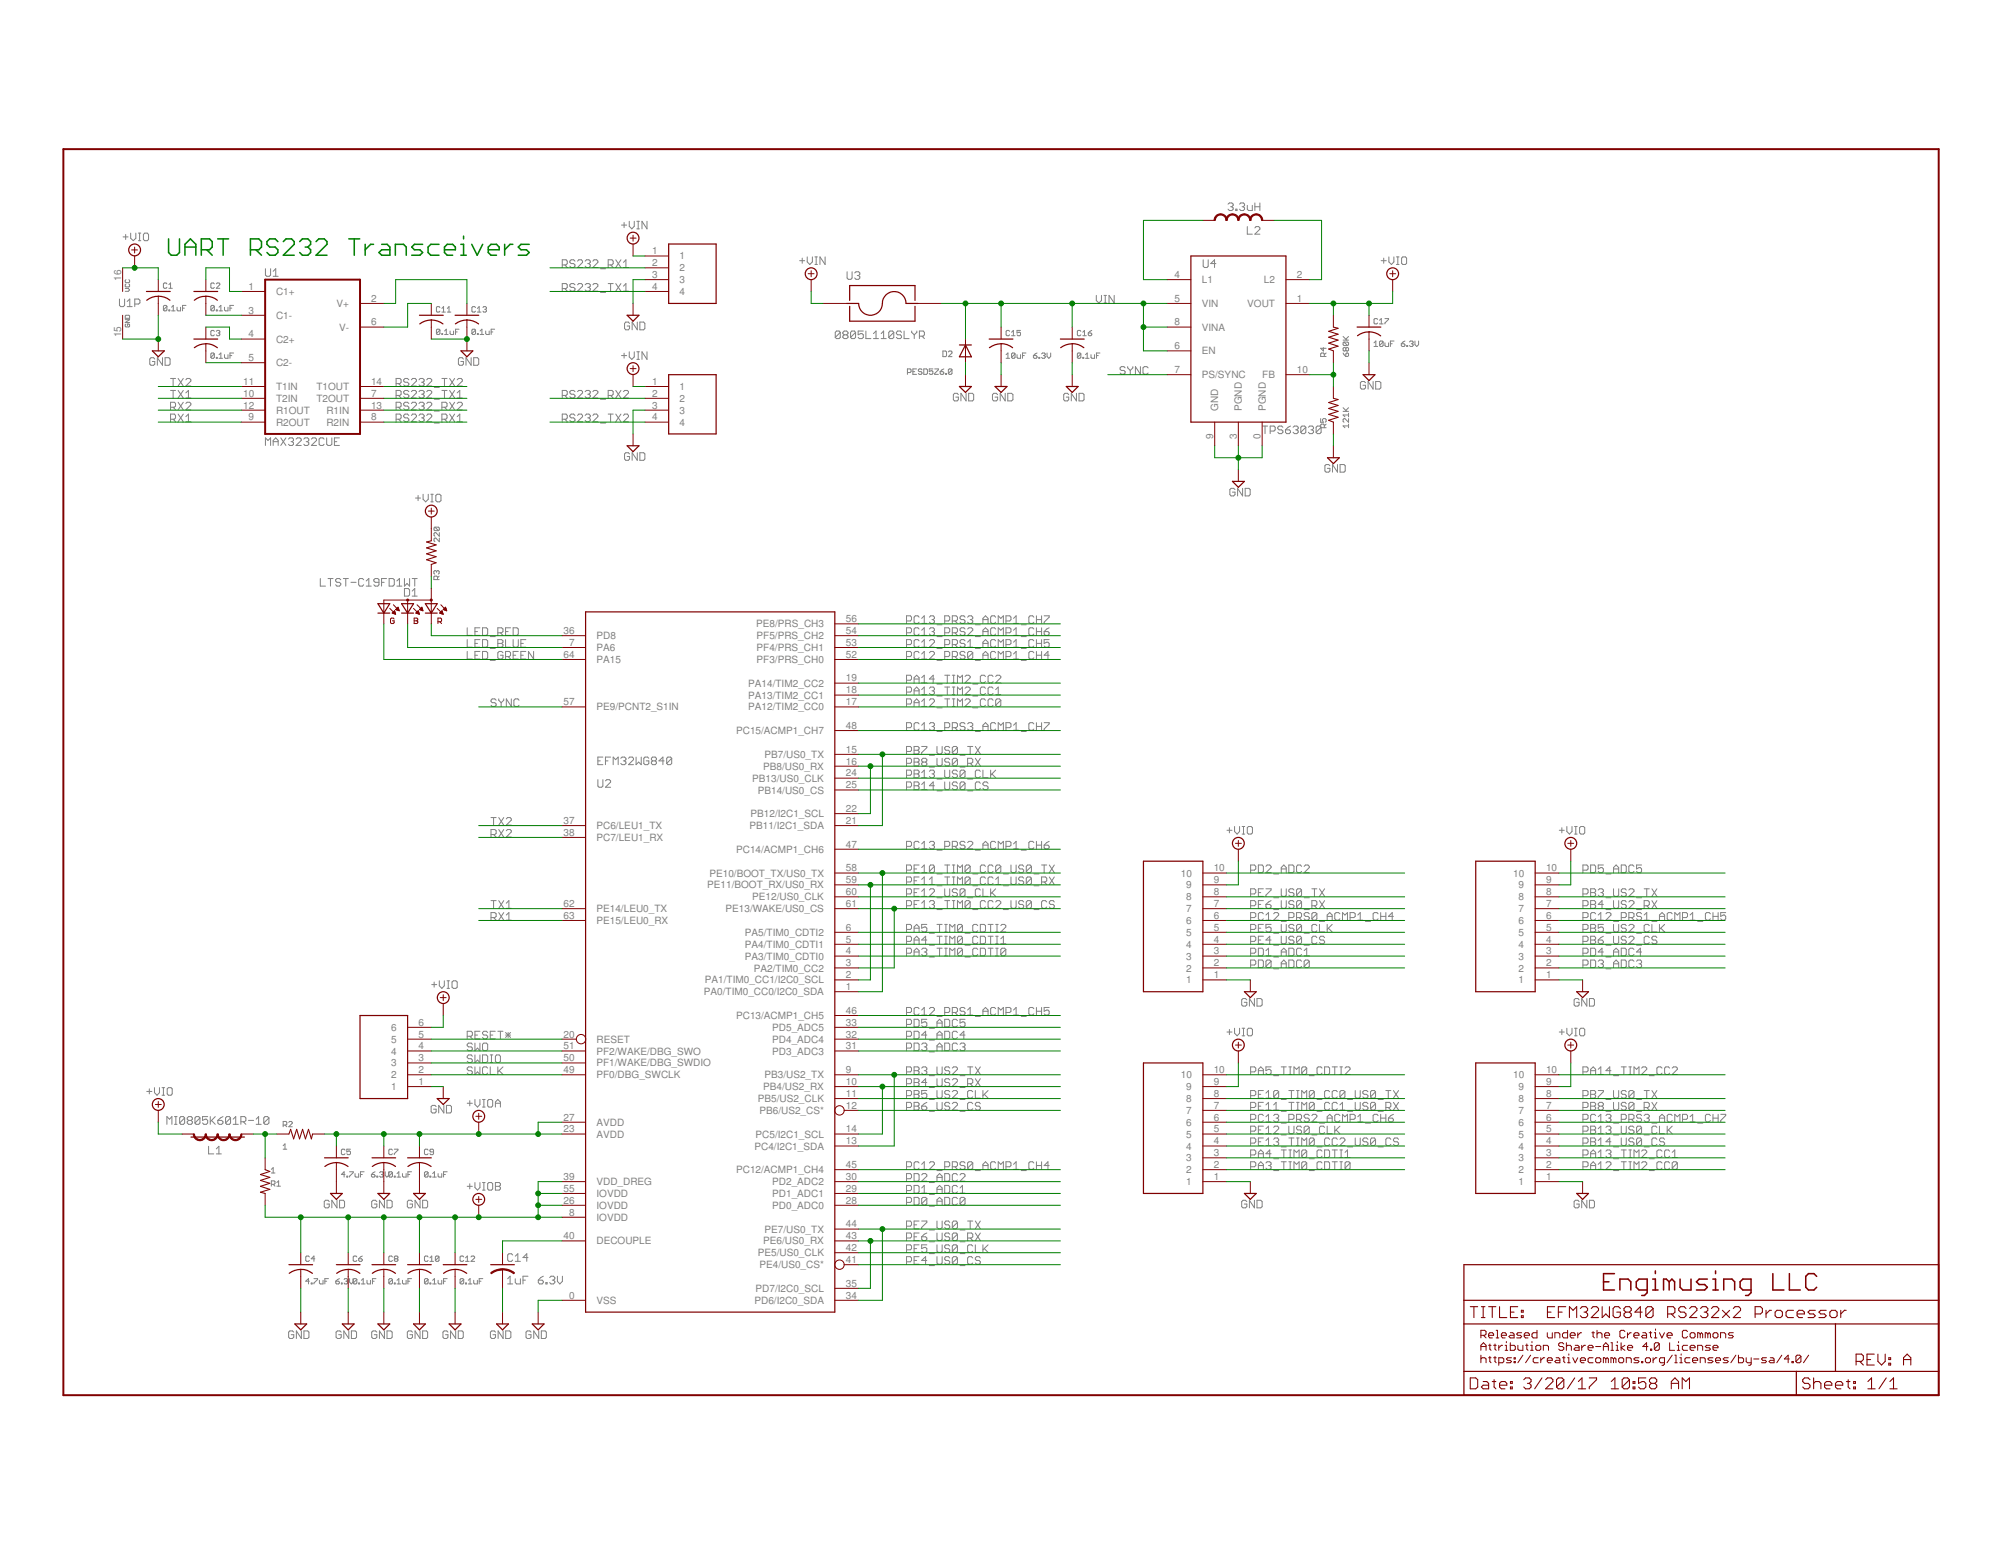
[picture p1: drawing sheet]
<svg xmlns="http://www.w3.org/2000/svg" width="279mm" height="216mm" viewBox="0 0 279 216" stroke-linecap="round" stroke-linejoin="round" font-family="sans-serif">
<defs><g id="words">
<g font-size="1.4" fill="#808080">
<text x="91.1" y="35.5">1</text>
<text x="16.9" y="39.2" transform="rotate(-90 16.9 39.2)">16</text>
<text x="34.7" y="40.5">1</text>
<text x="38.5" y="41.2">C1+</text>
<text x="91.1" y="38.8">3</text>
<text x="91.1" y="37.2">2</text>
<text x="91.1" y="40.5">4</text>
<text x="94.9" y="39.6">3</text>
<text x="94.9" y="37.9">2</text>
<text x="94.9" y="36.2">1</text>
<text x="94.9" y="41.2">4</text>
<text x="164" y="38.8">4</text>
<text x="167.8" y="39.6">L1</text>
<text x="176.5" y="39.6">L2</text>
<text x="181.1" y="38.8">2</text>
<text x="16.9" y="47.1" transform="rotate(-90 16.9 47.1)">15</text>
<text x="34.7" y="43.8">3</text>
<text x="34.7" y="47.1">4</text>
<text x="38.5" y="44.5">C1-</text>
<text x="38.5" y="47.8">C2+</text>
<text x="47" y="42.9">V+</text>
<text x="47.4" y="46.2">V-</text>
<text x="51.8" y="42.1">2</text>
<text x="51.8" y="45.5">6</text>
<text x="164" y="42.1">5</text>
<text x="164" y="45.5">8</text>
<text x="167.8" y="42.9">VIN</text>
<text x="167.8" y="46.2">VINA</text>
<text x="174.2" y="42.9">VOUT</text>
<text x="181.1" y="42.1">1</text>
<text x="34" y="53.7">11</text>
<text x="34.7" y="50.4">5</text>
<text x="38.5" y="51.2">C2-</text>
<text x="51.8" y="53.7">14</text>
<text x="91.1" y="53.7">1</text>
<text x="164" y="48.8">6</text>
<text x="164" y="52.1">7</text>
<text x="167.8" y="49.5">EN</text>
<text x="167.8" y="52.8">PS/SYNC</text>
<text x="176.2" y="52.8">FB</text>
<text x="181.1" y="52.1">10</text>
<text x="34" y="55.4">10</text>
<text x="34" y="57.1">12</text>
<text x="34.7" y="58.7">9</text>
<text x="38.5" y="54.5">T1IN</text>
<text x="38.5" y="56.1">T2IN</text>
<text x="38.5" y="57.8">R1OUT</text>
<text x="38.5" y="59.4">R2OUT</text>
<text x="44.2" y="54.5">T1OUT</text>
<text x="44.2" y="56.1">T2OUT</text>
<text x="45.6" y="57.8">R1IN</text>
<text x="45.6" y="59.4">R2IN</text>
<text x="51.8" y="55.4">7</text>
<text x="51.8" y="57.1">13</text>
<text x="51.8" y="58.7">8</text>
<text x="91.1" y="57.1">3</text>
<text x="91.1" y="55.4">2</text>
<text x="91.1" y="58.7">4</text>
<text x="94.9" y="57.8">3</text>
<text x="94.9" y="56.1">2</text>
<text x="94.9" y="54.5">1</text>
<text x="94.9" y="59.4">4</text>
<text x="170.1" y="57.4" transform="rotate(-90 170.1 57.4)">GND</text>
<text x="173.4" y="57.4" transform="rotate(-90 173.4 57.4)">PGND</text>
<text x="176.7" y="57.4" transform="rotate(-90 176.7 57.4)">PGND</text>
<text x="169.4" y="61.3" transform="rotate(-90 169.4 61.3)">9</text>
<text x="172.7" y="61.3" transform="rotate(-90 172.7 61.3)">3</text>
<text x="176" y="61.3" transform="rotate(-90 176 61.3)">0</text>
<text x="78.7" y="88.5">36</text>
<text x="83.3" y="89.3">PD8</text>
<text x="105.6" y="87.6">PE8/PRS_CH3</text>
<text x="105.6" y="89.3">PF5/PRS_CH2</text>
<text x="118.1" y="86.9">56</text>
<text x="118.1" y="88.5">54</text>
<text x="78.7" y="91.9">64</text>
<text x="79.5" y="90.2">7</text>
<text x="83.3" y="90.9">PA6</text>
<text x="83.3" y="92.6">PA15</text>
<text x="104.5" y="95.9">PA14/TIM2_CC2</text>
<text x="105.6" y="92.6">PF3/PRS_CH0</text>
<text x="105.6" y="90.9">PF4/PRS_CH1</text>
<text x="118.1" y="95.2">19</text>
<text x="118.1" y="91.9">52</text>
<text x="118.1" y="90.2">53</text>
<text x="78.7" y="98.5">57</text>
<text x="83.3" y="99.2">PE9/PCNT2_S1IN</text>
<text x="104.5" y="99.2">PA12/TIM2_CC0</text>
<text x="104.5" y="97.6">PA13/TIM2_CC1</text>
<text x="118.1" y="98.5">17</text>
<text x="118.1" y="96.8">18</text>
<text x="118.1" y="101.8">48</text>
<text x="102.8" y="102.5">PC15/ACMP1_CH7</text>
<text x="106.6" y="107.5">PB8/US0_RX</text>
<text x="106.8" y="105.8">PB7/US0_TX</text>
<text x="118.1" y="105.1">15</text>
<text x="118.1" y="106.8">16</text>
<text x="105" y="109.2">PB13/US0_CLK</text>
<text x="105.8" y="110.8">PB14/US0_CS</text>
<text x="118.1" y="108.4">24</text>
<text x="118.1" y="110.1">25</text>
<text x="118.1" y="113.4">22</text>
<text x="78.7" y="115.1">37</text>
<text x="78.7" y="116.7">38</text>
<text x="83.3" y="115.8">PC6/LEU1_TX</text>
<text x="83.3" y="117.4">PC7/LEU1_RX</text>
<text x="102.8" y="119.1">PC14/ACMP1_CH6</text>
<text x="104.7" y="115.8">PB11/I2C1_SDA</text>
<text x="104.8" y="114.1">PB12/I2C1_SCL</text>
<text x="118.1" y="115.1">21</text>
<text x="118.1" y="118.4">47</text>
<text x="98.7" y="124.1">PE11/BOOT_RX/US0_RX</text>
<text x="99.1" y="122.4">PE10/BOOT_TX/US0_TX</text>
<text x="105" y="125.7">PE12/US0_CLK</text>
<text x="118.1" y="121.7">58</text>
<text x="118.1" y="123.3">59</text>
<text x="118.1" y="125">60</text>
<text x="164.9" y="122.4">10</text>
<text x="165.6" y="125.7">8</text>
<text x="165.6" y="124.1">9</text>
<text x="169.5" y="125">8</text>
<text x="169.5" y="123.3">9</text>
<text x="169.5" y="121.7">10</text>
<text x="211.3" y="122.4">10</text>
<text x="212" y="125.7">8</text>
<text x="212" y="124.1">9</text>
<text x="215.9" y="125">8</text>
<text x="215.9" y="123.3">9</text>
<text x="215.9" y="121.7">10</text>
<text x="78.7" y="126.7">62</text>
<text x="78.7" y="128.3">63</text>
<text x="83.3" y="127.4">PE14/LEU0_TX</text>
<text x="83.3" y="129">PE15/LEU0_RX</text>
<text x="101.3" y="127.4">PE13/WAKE/US0_CS</text>
<text x="104" y="130.7">PA5/TIM0_CDTI2</text>
<text x="118.1" y="131.6">5</text>
<text x="118.1" y="130">6</text>
<text x="118.1" y="126.7">61</text>
<text x="165.6" y="129">6</text>
<text x="165.6" y="127.4">7</text>
<text x="165.6" y="130.7">5</text>
<text x="169.5" y="128.3">6</text>
<text x="169.5" y="126.7">7</text>
<text x="169.5" y="130">5</text>
<text x="169.5" y="131.6">4</text>
<text x="212" y="129">6</text>
<text x="212" y="127.4">7</text>
<text x="212" y="130.7">5</text>
<text x="215.9" y="128.3">6</text>
<text x="215.9" y="126.7">7</text>
<text x="215.9" y="130">5</text>
<text x="215.9" y="131.6">4</text>
<text x="98.4" y="137.3">PA1/TIM0_CC1/I2C0_SCL</text>
<text x="104" y="134">PA3/TIM0_CDTI0</text>
<text x="104" y="132.4">PA4/TIM0_CDTI1</text>
<text x="105.3" y="135.7">PA2/TIM0_CC2</text>
<text x="118.1" y="136.6">2</text>
<text x="118.1" y="134.9">3</text>
<text x="118.1" y="133.3">4</text>
<text x="165.6" y="132.4">4</text>
<text x="165.6" y="134">3</text>
<text x="165.6" y="135.7">2</text>
<text x="165.6" y="137.3">1</text>
<text x="169.5" y="133.3">3</text>
<text x="169.5" y="134.9">2</text>
<text x="169.5" y="136.6">1</text>
<text x="212" y="132.4">4</text>
<text x="212" y="134">3</text>
<text x="212" y="135.7">2</text>
<text x="212" y="137.3">1</text>
<text x="215.9" y="133.3">3</text>
<text x="215.9" y="134.9">2</text>
<text x="215.9" y="136.6">1</text>
<text x="54.6" y="144">6</text>
<text x="58.4" y="143.2">6</text>
<text x="98.3" y="139">PA0/TIM0_CC0/I2C0_SDA</text>
<text x="102.8" y="142.3">PC13/ACMP1_CH5</text>
<text x="107.8" y="144">PD5_ADC5</text>
<text x="118.1" y="138.3">1</text>
<text x="118.1" y="141.6">46</text>
<text x="118.1" y="143.2">33</text>
<text x="54.6" y="145.6">5</text>
<text x="54.6" y="147.3">4</text>
<text x="54.6" y="148.9">3</text>
<text x="58.4" y="144.9">5</text>
<text x="58.4" y="146.5">4</text>
<text x="58.4" y="148.2">3</text>
<text x="58.4" y="149.9">2</text>
<text x="78.7" y="149.9">49</text>
<text x="78.7" y="148.2">50</text>
<text x="78.7" y="146.5">51</text>
<text x="78.7" y="144.9">20</text>
<text x="83.3" y="148.9">PF1/WAKE/DBG_SWDIO</text>
<text x="83.3" y="147.3">PF2/WAKE/DBG_SWO</text>
<text x="83.3" y="145.6">RESET</text>
<text x="107.8" y="147.3">PD3_ADC3</text>
<text x="107.8" y="145.6">PD4_ADC4</text>
<text x="118.1" y="149.9">9</text>
<text x="118.1" y="146.5">31</text>
<text x="118.1" y="144.9">32</text>
<text x="169.5" y="149.9">10</text>
<text x="215.9" y="149.9">10</text>
<text x="54.6" y="150.6">2</text>
<text x="54.6" y="152.2">1</text>
<text x="58.4" y="151.5">1</text>
<text x="83.3" y="150.6">PF0/DBG_SWCLK</text>
<text x="105.8" y="153.9">PB5/US2_CLK</text>
<text x="106.1" y="155.6">PB6/US2_CS*</text>
<text x="106.6" y="152.2">PB4/US2_RX</text>
<text x="106.8" y="150.6">PB3/US2_TX</text>
<text x="118.1" y="151.5">10</text>
<text x="118.1" y="153.2">11</text>
<text x="118.1" y="154.8">12</text>
<text x="164.9" y="150.6">10</text>
<text x="165.6" y="155.6">7</text>
<text x="165.6" y="153.9">8</text>
<text x="165.6" y="152.2">9</text>
<text x="169.5" y="154.8">7</text>
<text x="169.5" y="153.2">8</text>
<text x="169.5" y="151.5">9</text>
<text x="211.3" y="150.6">10</text>
<text x="212" y="155.6">7</text>
<text x="212" y="153.9">8</text>
<text x="212" y="152.2">9</text>
<text x="215.9" y="154.8">7</text>
<text x="215.9" y="153.2">8</text>
<text x="215.9" y="151.5">9</text>
<text x="78.7" y="158.1">23</text>
<text x="78.7" y="156.5">27</text>
<text x="83.3" y="158.9">AVDD</text>
<text x="83.3" y="157.2">AVDD</text>
<text x="105.4" y="160.5">PC4/I2C1_SDA</text>
<text x="105.5" y="158.9">PC5/I2C1_SCL</text>
<text x="118.1" y="159.8">13</text>
<text x="118.1" y="158.1">14</text>
<text x="165.6" y="157.2">6</text>
<text x="165.6" y="158.9">5</text>
<text x="165.6" y="160.5">4</text>
<text x="169.5" y="156.5">6</text>
<text x="169.5" y="158.1">5</text>
<text x="169.5" y="159.8">4</text>
<text x="169.5" y="161.5">3</text>
<text x="212" y="157.2">6</text>
<text x="212" y="158.9">5</text>
<text x="212" y="160.5">4</text>
<text x="215.9" y="156.5">6</text>
<text x="215.9" y="158.1">5</text>
<text x="215.9" y="159.8">4</text>
<text x="215.9" y="161.5">3</text>
<text x="78.7" y="166.4">55</text>
<text x="78.7" y="164.8">39</text>
<text x="83.3" y="167.2">IOVDD</text>
<text x="83.3" y="165.5">VDD_DREG</text>
<text x="102.8" y="163.8">PC12/ACMP1_CH4</text>
<text x="107.8" y="167.2">PD1_ADC1</text>
<text x="107.8" y="165.5">PD2_ADC2</text>
<text x="118.1" y="163.1">45</text>
<text x="118.1" y="166.4">29</text>
<text x="118.1" y="164.8">30</text>
<text x="165.6" y="162.2">3</text>
<text x="165.6" y="163.8">2</text>
<text x="165.6" y="165.5">1</text>
<text x="169.5" y="163.1">2</text>
<text x="169.5" y="164.8">1</text>
<text x="212" y="162.2">3</text>
<text x="212" y="163.8">2</text>
<text x="212" y="165.5">1</text>
<text x="215.9" y="163.1">2</text>
<text x="215.9" y="164.8">1</text>
<text x="78.7" y="173.1">40</text>
<text x="78.7" y="168.1">26</text>
<text x="79.5" y="169.7">8</text>
<text x="83.3" y="173.8">DECOUPLE</text>
<text x="83.3" y="170.5">IOVDD</text>
<text x="83.3" y="168.8">IOVDD</text>
<text x="106.6" y="173.8">PE6/US0_RX</text>
<text x="106.8" y="172.1">PE7/US0_TX</text>
<text x="107.8" y="168.8">PD0_ADC0</text>
<text x="118.1" y="168.1">28</text>
<text x="118.1" y="173.1">43</text>
<text x="118.1" y="171.4">44</text>
<text x="105.8" y="175.4">PE5/US0_CLK</text>
<text x="106.1" y="177.1">PE4/US0_CS*</text>
<text x="118.1" y="179.7">35</text>
<text x="118.1" y="176.4">41</text>
<text x="118.1" y="174.7">42</text>
<text x="79.5" y="181.3">0</text>
<text x="83.3" y="182.1">VSS</text>
<text x="105.4" y="182.1">PD6/I2C0_SDA</text>
<text x="105.5" y="180.4">PD7/I2C0_SCL</text>
<text x="118.1" y="181.3">34</text>
</g>
</g></defs>
<g fill="none" stroke="#808080" stroke-width=".14">
<path d="M17.2 33.1h.7M17.5 32.7v.7M17.6 39.1l-.1 .1 .1 .3h.4l.1-.1-.1-.3M17.6 39.7l-.1 .1v.2l.1 .1 .5-.1-.1-.3M18.2 32.6v.7l.4 .3 .4-.3v-.7M19.3 33.6h.4M19.3 32.6h.4M19.5 32.6v1M20.2 32.6h.4l.1 .1v.7l-.1 .2h-.4l-.2-.2v-.7zM23.3 39.6l-.1-.1h-.3l-.1 .1v.5l.1 .2h.3l.1-.2M23.6 39.8l.2-.3v.8M29.9 39.6l-.1-.1h-.2l-.2 .1v.5l.2 .2h.2l.1-.2"/>
<path d="M30.2 39.6l.1-.1h.3l.1 .1-.5 .7h.5M37.1 37.5v.9l.2 .2h.3l.2-.2v-.9M38.1 38.6h.7M38.1 37.9l.4-.4v1.1M78.5 37h.5l.2-.2v-.3l-.2-.2h-.5v1.1M78.9 37l.3 .4M80.3 39.8l-.2-.2h-.3l-.2 .2v.2l.2 .1h.3l.2 .2v.2l-.2 .2h-.3l-.2-.2M80.3 36.5l-.2-.2h-.3l-.2 .2v.1l.2 .2h.3l.2 .2v.2l-.2 .2h-.3l-.2-.2M80.6 39.8l.2-.2h.4l.1 .2v.2l-.7 .7h.7M80.6 36.5l.2-.2h.4l.1 .2v.1l-.7 .8h.7M81.7 36.5l.2-.2h.3l.2 .2v.1l-.2 .2M81.7 39.8l.2-.2h.3l.2 .2v.2l-.2 .1"/>
<path d="M82.1 36.8h.1M82.2 36.8l.2 .2v.2l-.2 .2h-.3l-.2-.2M82.8 36.5l.2-.2h.3l.2 .2v.1l-.7 .8h.7M82.8 39.8l.2-.2h.3l.2 .2v.2l-.7 .7h.7M83.8 37.5h.8M84.9 37h.5l.2-.2v-.3l-.2-.2h-.5v1.1M84.9 39.6h.7M85.3 39.6v1.1M85.3 37l.3 .4M86 36.3l.7 1.1M86 39.6l.7 1.1M86.7 36.3l-.7 1.1"/>
<path d="M86.7 39.6l-.7 1.1M86.8 31.4h.7M87.1 36.6l.3-.3v1.1M87.1 40l.3-.4v1.1M87.1 37.4h.7M87.1 31.1v.7M87.9 30.9v.7l.3 .4 .4-.4v-.7M88.9 32h.4M88.9 30.9h.4M89.1 30.9v1.1M90.3 30.9v1.1l-.7-1.1v1.1M111.7 36.4h.7"/>
<path d="M112 36v.8M112.7 35.9v.7l.4 .3 .3-.3v-.7M113.8 36.9h.3M113.8 35.9h.3M114 35.9v1M115.2 35.9v1l-.7-1v1M118.3 38v.8l.1 .2h.4l.2-.2v-.8M119.3 38.1l.2-.1h.4l.2 .1v.2l-.2 .2M119.7 38.5h.2M119.9 38.5l.2 .2v.1l-.2 .2h-.4l-.2-.2M168 36.3v.9l.2 .2h.3l.2-.2v-.9M169.8 36.8h-.7l.5-.5v1.1"/>
<path d="M171.5 28.5l.2-.2h.3l.2 .2v.2l-.2 .2M171.8 28.9h.2M172 28.9l.2 .1v.2l-.2 .2h-.3l-.2-.2M172.6 29.2h.1v.2h-.1zM173.1 28.5l.1-.2h.4l.2 .2v.2l-.2 .2M173.4 28.9h.2M173.6 28.9l.2 .1v.2l-.2 .2h-.4l-.1-.2M174.2 28.7v.5l.1 .2h.6v-.7M174.2 31.6v1.1h.7M175.2 28.9h.7M175.2 28.3v1.1M175.2 31.8l.2-.2h.3l.2 .2v.2l-.7 .7h.7"/>
<path d="M175.9 28.3v1.1M192.8 36.4h.8M193.2 36v.8M193.9 35.9v.7l.4 .3 .3-.3v-.7M195 36.9h.3M195 35.9h.3M195.2 35.9v1M195.7 36l.2-.1h.3l.2 .1v.8l-.2 .1h-.3l-.2-.1zM16.7 41.8v.9l.2 .1h.3l.2-.1v-.9M17.5 44.6h.6l-.6 .4h.6M17.5 40.3h.4l.2 .2-.2 .2h-.4M17.6 45.3l-.1 .1 .1 .3h.4l.1-.3-.3-.1v.2"/>
<path d="M17.6 44h.4l.1 .1v.3h-.6v-.3zM17.8 42.8h.7M17.8 42.1l.3-.3v1M18.8 42.5h.5l.2-.2v-.4l-.2-.1h-.5v1M21.6 50.1l-.2-.1h-.3l-.2 .1v.7l.2 .2h.3l.2-.2v-.3h-.3M22.7 50v1l-.7-1v1M23.1 50h.5l.1 .1v.7l-.1 .2h-.5zM23.3 42.8l-.1-.1h-.3l-.1 .1v.5M23.3 42.8v.5l-.1 .1h-.3l-.1-.1M23.3 42.8l-.5 .5M23.6 43.3h.1v.1h-.1zM23.6 40.3h.5"/>
<path d="M23.8 56.9h.5l.2-.2v-.4l-.2-.1h-.5v1M23.8 58.5h.5l.2-.1v-.4l-.2-.2h-.5v1.1M23.8 52.9h.7M23.8 54.5h.7M24 43.4h.4M24 42.9l.2-.2v.7M24.2 52.9v1M24.2 54.5v1.1M24.2 56.9l.3 .3M24.2 58.5l.3 .4M24.7 42.9v.4l.1 .1h.4v-.5M24.9 52.9l.7 1"/>
<path d="M24.9 56.2l.7 1M24.9 54.5l.7 1.1M24.9 57.8l.7 1.1M25.5 43h.2M25.6 52.9l-.7 1M25.6 56.2l-.7 1M25.6 54.5l-.7 1.1M25.6 57.8l-.7 1.1M26 53l.1-.1h.4l.1 .1v.2l-.6 .7h.6M26 56.3l.1-.1h.4l.1 .1v.2l-.6 .7h.6M26 55.6h.6M26 58.9h.6"/>
<path d="M26 54.9l.3-.4v1.1M26 58.2l.3-.4v1.1M26 42.7h-.5v.7M29.9 42.8l-.1-.1h-.2l-.2 .1v.5M29.9 46.3l-.1-.2h-.2l-.2 .2v.5l.2 .1h.2l.1-.1M29.9 49.4l-.1-.1h-.2l-.2 .1v.5M29.9 42.8v.5l-.1 .1h-.2l-.2-.1M29.9 49.4v.5l-.1 .1h-.2l-.2-.1M29.9 42.8l-.5 .5M29.9 49.4l-.5 .5M30.2 43.3h.1v.1h-.1zM30.2 49.9h.1v.1h-.1z"/>
<path d="M30.2 46.3l.1-.2h.3l.1 .2-.1 .2M30.5 46.5h.1M30.6 43.4h.5M30.6 42.9l.2-.2v.7M30.6 49.5l.2-.2v.7M30.6 50h.5M30.6 46.5l.1 .1-.1 .3h-.3l-.1-.1M31.3 42.9v.4l.2 .1h.3v-.5M31.3 49.5v.4l.2 .1h.3v-.5M32.1 43h.3M32.1 49.7h.3M32.6 42.7h-.5v.7"/>
<path d="M32.6 49.3h-.5v.7M55.3 53.6h.5l.2-.2v-.4l-.2-.1h-.5v1M55.3 56.9h.5l.2-.2v-.4l-.2-.1h-.5v1M55.3 55.2h.5l.2-.1v-.4l-.2-.2h-.5v1.1M55.3 58.5h.5l.2-.1v-.4l-.2-.2h-.5v1.1M55.6 56.9l.4 .3M55.6 53.6l.4 .3M55.6 58.5l.4 .4M55.6 55.2l.4 .4M57.1 53l-.2-.1h-.3l-.2 .1v.2l.2 .2h.3l.2 .2v.1l-.2 .2h-.3l-.2-.2M57.1 56.3l-.2-.1h-.3l-.2 .1v.2l.2 .2h.3l.2 .2v.2l-.2 .1h-.3l-.2-.1M57.1 54.7l-.2-.2h-.3l-.2 .2v.2l.2 .2h.3l.2 .1v.2l-.2 .2h-.3l-.2-.2"/>
<path d="M57.1 58l-.2-.2h-.3l-.2 .2v.2l.2 .2h.3l.2 .1v.2l-.2 .2h-.3l-.2-.2M57.4 53l.2-.1h.4l.1 .1v.2l-.7 .7h.7M57.4 56.3l.2-.1h.4l.1 .1v.2l-.7 .7h.7M57.4 54.7l.2-.2h.4l.1 .2v.2l-.7 .7h.7M57.4 58l.2-.2h.4l.1 .2v.2l-.7 .7h.7M58.5 53l.2-.1h.3l.2 .1v.2l-.2 .2M58.5 56.3l.2-.1h.3l.2 .1v.2l-.2 .2M58.5 54.7l.2-.2h.3l.2 .2v.2l-.2 .2M58.5 58l.2-.2h.3l.2 .2v.2l-.2 .2M58.9 55.1h.1M58.9 56.7h.1M58.9 58.4h.1"/>
<path d="M58.9 53.4h.1M59 53.4l.2 .2v.1l-.2 .2h-.3l-.2-.2M59 56.7l.2 .2v.2l-.2 .1h-.3l-.2-.1M59 55.1l.2 .1v.2l-.2 .2h-.3l-.2-.2M59 58.4l.2 .1v.2l-.2 .2h-.3l-.2-.2M59.6 53l.2-.1h.3l.2 .1v.2l-.7 .7h.7M59.6 54.7l.2-.2h.3l.2 .2v.2l-.7 .7h.7M59.6 56.3l.2-.1h.3l.2 .1v.2l-.7 .7h.7M59.6 58l.2-.2h.3l.2 .2v.2l-.7 .7h.7M60.6 55.8h.7M60.6 57.4h.7M60.6 59.1h.7"/>
<path d="M60.6 54.1h.7M61.4 46.1l-.1-.1h-.3l-.1 .1v.5M61.4 46.1v.5l-.1 .1h-.3l-.1-.1M61.4 42.9l-.1-.1h-.3l-.1 .1v.6l.1 .1h.3l.1-.1M61.4 46.1l-.5 .5M61.7 46.6h.1v.1h-.1zM61.7 56.9h.6l.1-.2v-.4l-.1-.1h-.6v1M61.7 58.5h.6l.1-.1v-.4l-.1-.2h-.6v1.1M61.7 43.1l.2-.3v.8M61.7 43.6h.5M61.7 52.9h.7M61.7 54.5h.7"/>
<path d="M62.1 56.9l.3 .3M62.1 52.9v1M62.1 54.5v1.1M62.1 58.5l.3 .4M62.1 46.7h.5M62.1 46.2l.2-.2v.7M62.5 43.6h.4M62.5 43.1l.2-.3v.8M62.8 56.2l.7 1M62.8 52.9l.7 1M62.8 57.8l.7 1.1M62.8 54.5l.7 1.1"/>
<path d="M62.8 46.2v.4l.2 .1h.3v-.5M63.5 56.2l-.7 1M63.5 52.9l-.7 1M63.5 57.8l-.7 1.1M63.5 54.5l-.7 1.1M63.6 46.4h.2M63.8 53l.2-.1h.4l.2 .1v.2l-.8 .7h.8M63.8 56.3l.2-.1h.4l.2 .1v.2l-.8 .7h.8M63.8 55.6h.8M63.8 58.9h.8M63.8 58.2l.4-.4v1.1M63.8 54.9l.4-.4v1.1"/>
<path d="M64.1 46h-.5v.7M64.7 50.1l-.2-.1h-.3l-.2 .1v.7l.2 .2h.3l.2-.2v-.3h-.4M65.8 50v1l-.7-1v1M66.1 50h.6l.1 .1v.7l-.1 .2h-.6zM66.4 42.9l-.1-.1h-.3l-.1 .1v.6l.1 .1h.3l.1-.1M66.4 46.1l-.1-.1h-.3l-.1 .1v.5M66.4 46.1v.5l-.1 .1h-.3l-.1-.1M66.4 46.1l-.5 .5M66.7 46.6h.1v.1h-.1zM66.7 43.1l.2-.3v.8M66.7 43.6h.5M67 46.7h.5"/>
<path d="M67 46.2l.3-.2v.7M67.4 42.9l.1-.1h.3l.1 .1-.1 .3M67.7 43.2h.1M67.8 43.2l.1 .1-.1 .3h-.3l-.1-.1M67.8 46.2v.4l.1 .1h.4v-.5M68.6 46.4h.2M69.1 46h-.5v.7M78.5 40.3h.5l.2-.2v-.3l-.2-.2h-.5v1.1M78.5 55.2h.5l.2-.1v-.4l-.2-.2h-.5v1.1M78.5 58.5h.5l.2-.1v-.4l-.2-.2h-.5v1.1M78.9 58.5l.3 .4M78.9 55.2l.3 .4"/>
<path d="M78.9 40.3l.3 .4M80.3 54.7l-.2-.2h-.3l-.2 .2v.2l.2 .2h.3l.2 .1v.2l-.2 .2h-.3l-.2-.2M80.3 58l-.2-.2h-.3l-.2 .2v.2l.2 .2h.3l.2 .1v.2l-.2 .2h-.3l-.2-.2M80.6 54.7l.2-.2h.4l.1 .2v.2l-.7 .7h.7M80.6 58l.2-.2h.4l.1 .2v.2l-.7 .7h.7M81.7 54.7l.2-.2h.3l.2 .2v.2l-.2 .2M81.7 58l.2-.2h.3l.2 .2v.2l-.2 .2M82.1 55.1h.1M82.1 58.4h.1M82.1 40.1h.1M82.2 40.1l.2 .2v.2l-.2 .2h-.3l-.2-.2M82.2 55.1l.2 .1v.2l-.2 .2h-.3l-.2-.2"/>
<path d="M82.2 58.4l.2 .1v.2l-.2 .2h-.3l-.2-.2M82.8 54.7l.2-.2h.3l.2 .2v.2l-.7 .7h.7M82.8 58l.2-.2h.3l.2 .2v.2l-.7 .7h.7M83.8 55.8h.8M83.8 59.1h.8M83.8 40.8h.8M84.9 55.2h.5l.2-.1v-.4l-.2-.2h-.5v1.1M84.9 57.8h.7M85.3 57.8v1.1M85.3 55.2l.3 .4M86 54.5l.7 1.1M86 57.8l.7 1.1"/>
<path d="M86.7 54.5l-.7 1.1M86.7 57.8l-.7 1.1M86.8 49.7h.7M87.1 40.7h.7M87.1 54.7l.1-.2h.4l.2 .2v.2l-.7 .7h.7M87.1 58l.1-.2h.4l.2 .2v.2l-.7 .7h.7M87.1 49.3v.7M87.9 49.1v.7l.3 .4 .4-.4v-.7M87.9 45.2l-.2-.2h-.3l-.2 .2v.7l.2 .2h.3l.2-.2v-.4h-.3M88.9 50.2h.4M88.9 49.1h.4M89 45v1.1l-.7-1.1v1.1"/>
<path d="M89.1 49.1v1.1M89.3 45h.6l.1 .2v.7l-.1 .2h-.6zM90.3 49.1v1.1l-.7-1.1v1.1M117.3 46.4l-.1-.2h-.4l-.2 .2v.7M117.3 46.4v.7l-.1 .2h-.4l-.2-.2M117.3 46.4l-.7 .7M117.9 46.8l-.2-.2v-.2l.2-.2h.3l.2 .2v.2l-.2 .2M117.9 46.8l-.2 .1v.2l.2 .2h.3l.2-.2v-.2l-.2-.1M117.9 46.8h.3M119.5 46.4l-.2-.2h-.4l-.1 .2v.7M119.5 46.4v.7l-.2 .2h-.4l-.1-.2M119.5 46.4l-.7 .7"/>
<path d="M120.5 46.2h-.7v.6l.4-.2h.2l.1 .2v.3l-.1 .2h-.4l-.2-.2M120.9 46.2v1.1h.7M122 47.3h.7M122 46.6l.3-.4v1.1M123 47.3h.7M123 46.6l.4-.4v1.1M124.8 46.4l-.2-.2h-.3l-.2 .2v.7M124.8 46.4v.7l-.2 .2h-.3l-.2-.2M124.8 46.4l-.7 .7M125.9 46.4l-.2-.2h-.4l-.1 .2v.2l.1 .2h.4l.2 .1v.2l-.2 .2h-.4l-.1-.2M126.2 46.2v1.1h.7M126.7 52h.4l.1-.1v-.3l-.1-.1h-.4v.8"/>
<path d="M127.3 46.2v.2l.4 .4M127.5 51.9h.2M127.7 46.8v.5M128 51.5h-.5v.8h.5M128 46.2v.2l-.3 .4M128.4 46.9h.5l.2-.1v-.4l-.2-.2h-.5v1.1M128.7 46.9l.4 .4M128.7 51.6l-.1-.1h-.2l-.2 .3 .2 .1h.2l.1 .3-.1 .1h-.2l-.2-.1M129 51.5h.4l.1 .1v.6l-.1 .1h-.4zM130.3 51.5h-.5v.4l.2-.1 .3 .1v.3l-.2 .1h-.2l-.1-.1M130.5 51.5h.5v.1l-.5 .6v.1h.5M131.3 51.9h.4l.1 .3-.1 .1h-.3l-.1-.1z"/>
<path d="M131.7 49h.3l.2 .1v.6l-.2 .1h-.3zM131.8 51.5l-.5 .4M132 52.2h.2v.1h-.2zM132.4 49.1l.1-.1h.3l.1 .1v.2l-.5 .5h.5M132.9 51.6l-.1-.1h-.3l-.1 .1v.6M132.9 51.6v.6l-.1 .1h-.3l-.1-.1M132.9 51.6l-.5 .6M133.8 55.1l-.2-.2h-.3l-.2 .2v.7l.2 .2h.3l.2-.2v-.3h-.3M134.9 54.9v1.1l-.7-1.1v1.1M135.3 54.9h.5l.2 .2v.7l-.2 .2h-.5zM139.3 55.1l-.2-.2h-.3l-.2 .2v.7l.2 .2h.3l.2-.2v-.3h-.4M140.4 54.9v1.1l-.7-1.1v1.1"/>
<path d="M140.5 50h.5M140.5 49.5l.2-.2v.7M140.7 54.9h.5l.2 .2v.7l-.2 .2h-.5zM141 46.3l-.2-.2h-.2l-.1 .2v.5l.1 .1h.2l.2-.1M141.2 46.9h.5M141.2 46.4l.3-.3v.8M141.7 49.4l-.1-.1h-.2l-.2 .1v.5M141.7 49.4v.5l-.1 .1h-.2l-.2-.1M141.7 49.4l-.5 .5M142 49.5v.4l.1 .1h.4v-.5M142.5 46.1h-.5v.4l.3-.1 .2 .1-.1 .4h-.3l-.1-.1M142.8 49.7h.2"/>
<path d="M143.3 49.3h-.5v.7M144.3 49.7h.4l.1 .2-.1 .1h-.3l-.1-.1zM144.8 49.3l-.5 .4M145.1 49.9h.1v.1h-.1zM145.4 49.4l.2-.1h.2l.1 .1-.1 .3M145.7 49.7h.1M145.8 49.7l.1 .1-.1 .2h-.2l-.2-.1M146.2 49.3v.5l.3 .2 .2-.2v-.5M149.2 55.1l-.1-.2h-.4l-.2 .2v.7l.2 .2h.4l.1-.2v-.3h-.3M150.3 54.9v1.1l-.7-1.1v1.1M150.7 54.9h.5l.2 .2v.7l-.2 .2h-.5zM150.9 49.4l-.1-.1h-.3l-.1 .1v.5"/>
<path d="M150.9 49.4v.5l-.1 .1h-.3l-.1-.1M150.9 46.3l-.1-.2h-.3l-.1 .2v.5l.1 .1h.3l.1-.1M150.9 49.4l-.5 .5M151.2 49.9h.1v.1h-.1zM151.2 46.9h.5M151.2 46.4l.2-.3v.8M151.6 50h.5M151.6 49.5l.2-.2v.7M152 46.5h.3l.1 .3-.1 .1h-.2l-.1-.1zM152.3 49.5v.4l.2 .1h.3v-.5M152.4 46.1l-.4 .4M153.1 41.3v.7l.3 .3 .4-.3v-.7"/>
<path d="M153.1 49.7h.3M153.6 49.3h-.5v.7M154.2 42.3h.3M154.2 41.3h.3M154.3 41.3v1M155.6 41.3v1l-.7-1v1M157.1 51.4l-.2-.2h-.3l-.2 .2v.2l.2 .1h.3l.2 .2v.2l-.2 .2h-.3l-.2-.2M157.5 51.2v.2l.3 .3M157.8 51.7v.6M158.2 51.2v.2l-.4 .3M159.2 51.2v1.1l-.7-1.1v1.1M160.3 51.4l-.2-.2h-.3l-.2 .2v.7l.2 .2h.3l.2-.2"/>
<path d="M176.3 59.5h.7M176.6 59.5v1.1M179.1 59.7l-.2-.2h-.3l-.2 .2v.1l.2 .2h.3l.2 .2v.2l-.2 .2h-.3l-.2-.2M180.2 59.5l-.7 .5M180.6 59.7l.1-.2h.4l.2 .2v.1l-.2 .2M182.3 59.7l-.1-.2h-.4l-.2 .2v.7M182.3 59.7v.7l-.1 .2h-.4l-.2-.2M182.3 59.7l-.7 .7M182.7 59.7l.2-.2h.3l.2 .2v.1l-.2 .2M184.4 58.5v.5h.4l-.1-.3 .1-.2h.2l.2 .1v.2l-.2 .2M184.5 59.7l-.2-.2h-.4l-.1 .2v.7M184.5 59.7v.7l-.2 .2h-.4l-.1-.2"/>
<path d="M184.5 59.7l-.7 .7M184.8 48.5v.5l-.4-.4h.8M184.9 49.8v-.4l-.1-.1h-.3l-.1 .1v.4h.8M184.9 59.7v-.3l-.1-.2h-.3l-.1 .2v.3h.8M185.2 49.3l-.3 .2M185.2 59.2l-.3 .3M187.5 49.3l.4 .5M187.5 47.5h.8M187.5 47l.5 .5M187.5 57.4h.8M187.5 56.9l.5 .5M187.7 47.8l-.2 .1v.2l.2 .2h.5"/>
<path d="M187.7 47.8h.5l.1 .1v.2l-.1 .2M187.7 47.8l.5 .5M187.9 49.4l.3-.1 .1 .1v.3l-.1 .1h-.3zM187.9 48.6l.1-.1 .3 .1v.3l-.1 .1-.3-.1M187.9 48.6v.3M187.9 48.6l-.1-.1-.3 .1v.3l.2 .1 .2-.1M188.3 57.7v.5M188.3 58.5v.5l-.5-.5-.3 .1v.2l.2 .2M188.3 59.2v.5M188.3 47l-.4 .4M188.3 59.5h-.8l.3 .2M188.3 58h-.8l.3 .2"/>
<path d="M188.3 56.9l-.4 .4M190.7 53.4l-.2-.1h-.4l-.2 .1v.8l.2 .1h.4l.2-.1v-.4h-.4M191.7 53.3v1l-.7-1v1M191.9 47.9l.2-.3v.8M191.9 48.4h.5M192.1 53.3h.5l.2 .1v.8l-.2 .1h-.5zM192.4 44.6l-.2-.1-.3 .1v.5l.1 .1h.2l.2-.1M192.6 45.2h.5M192.6 44.7l.3-.2v.7M193.1 47.8v.5l-.1 .1h-.3l-.1-.1M193.1 47.8l-.1-.2h-.3l-.1 .2v.5M193.1 47.8l-.5 .5"/>
<path d="M193.4 47.9v.4l.1 .1h.4v-.5M193.4 44.5h.5l-.5 .6v.1M194.1 48h.3M194.6 47.6h-.5v.8M195.7 48h.3l.2 .3-.2 .1h-.2l-.1-.1zM196.2 47.6l-.5 .4M196.4 48.3h.2v.1h-.2zM196.8 47.8l.1-.2h.3l.1 .2-.1 .2M197.1 48h.1M197.2 48l.1 .1-.1 .3h-.3l-.1-.1M197.6 47.6v.5l.2 .3 .3-.3v-.5M37.1 62.2v-1l.3 .3 .4-.3v1"/>
<path d="M38.1 62.2v-.7l.4-.3 .3 .3v.7M38.1 61.7h.7M39.2 61.2l.7 1M39.9 61.2l-.7 1M40.3 61.3l.1-.1h.4l.2 .1v.2l-.2 .2M40.6 61.7h.2M40.8 61.7l.2 .1v.2l-.2 .2h-.4l-.1-.2M41.3 61.3l.2-.1h.4l.2 .1v.2l-.8 .7h.8M42.4 61.3l.2-.1h.3l.2 .1v.2l-.2 .2M42.8 61.7h.1M42.9 61.7l.2 .1v.2l-.2 .2h-.3l-.2-.2M43.5 61.3l.2-.1h.3l.2 .1v.2l-.7 .7h.7"/>
<path d="M45.3 61.3l-.2-.1h-.4l-.1 .1v.7l.1 .2h.4l.2-.2M45.6 61.2v.8l.2 .2h.3l.2-.2v-.8M46.7 61.7h.3M47.4 61.2h-.7v1h.7M58 69.6h.7M58.4 69.2v.7M59.1 69v.7l.3 .4 .4-.4v-.7M60.2 70.1h.3M60.2 69h.3M60.3 69v1.1M60.7 73.6h.5l.1 .1v.3l-.1 .1M60.7 73.6l-.1 .1v.3l.1 .1h.5"/>
<path d="M60.7 73.6l.5 .5M60.9 69.2l.1-.2h.4l.2 .2v.7l-.2 .2h-.4l-.1-.2zM61 79.8v.1M61 79.8l.1-.1 .2 .1v.3l-.1 .1M61 79.8l-.2-.1-.2 .1v.3l.1 .1M61.3 74.4v.5l-.4-.5-.3 .1v.3l.1 .1M61.3 75.1v.5l-.4-.5h-.2l-.1 .2v.2l.1 .1M87.9 63.4l-.2-.2h-.3l-.2 .2v.7l.2 .2h.3l.2-.2v-.3h-.3M89 63.2v1.1l-.7-1.1v1.1M89.3 63.2h.6l.1 .2v.7l-.1 .2h-.6zM172.4 68.4l-.1-.2h-.4l-.2 .2v.7l.2 .2h.4l.1-.2v-.4h-.3M173.5 68.2v1.1l-.7-1.1v1.1"/>
<path d="M173.9 68.2h.5l.2 .2v.7l-.2 .2h-.5zM177.4 60.2h.5l.2-.2v-.3l-.2-.2h-.5v1.1M179.5 60h.5l.2 .2v.2l-.2 .2h-.3l-.2-.2zM180.9 60h.2M181.1 60l.2 .2v.2l-.2 .2h-.4l-.1-.2M183 60h.2M183.2 60l.2 .2v.2l-.2 .2h-.3l-.2-.2M185.7 65l-.2-.1h-.3l-.2 .1v.8l.2 .1h.3l.2-.1v-.4h-.4M186.8 64.9v1l-.7-1v1M187.1 64.9h.6l.1 .1v.8l-.1 .1h-.6zM44.7 80.8v1.1h.7M45.8 80.8h.7"/>
<path d="M46.1 80.8v1.1M47.6 81l-.2-.2h-.3l-.2 .2v.1l.2 .2h.3l.2 .2v.2l-.2 .2h-.3l-.2-.2M47.9 80.8h.7M48.3 80.8v1.1M49 81.3h.7M50.8 81l-.2-.2h-.4l-.1 .2v.7l.1 .2h.4l.2-.2M51.1 81.9h.7M51.1 81.1l.4-.3v1.1M52.9 81.3h-.5l-.2-.2v-.1l.2-.2h.3l.2 .2v.7l-.2 .2h-.3l-.2-.2M53.3 81.3h.3M54 80.8h-.7v1.1M54.3 80.8h.6l.2 .2v.7l-.2 .2h-.6z"/>
<path d="M55.4 81.9h.7M55.4 81.1l.4-.3v1.1M56.5 80.8v1.1l.3-.4 .4 .4v-1.1M56.5 82.2h.5l.2 .2v.7l-.2 .1h-.5zM57.6 80.8h.7M57.6 82.5l.3-.3v1M57.6 83.2h.7M57.9 80.8v1.1M61.1 80.9v-.3l-.1-.1-.4 .1v.3h.7M61.3 80.5l-.2 .2M65.2 87.7v1h.8M65.2 89.3v1.1h.8"/>
<path d="M65.2 91v1h.8M66.3 89.9h.4M66.3 91.5h.4M66.3 88.2h.4M67 87.7h-.7v1h.7M67 89.3h-.7v1.1h.7M67 91h-.7v1h.7M67.4 87.7h.5l.2 .1v.7l-.2 .2h-.5zM67.4 89.3h.5l.2 .2v.7l-.2 .2h-.5zM67.4 91h.5l.2 .2v.7l-.2 .1h-.5zM68.5 90.6h.7M68.5 92.2h.7"/>
<path d="M68.5 88.9h.7M69.3 97.8l-.2-.2h-.4l-.1 .2v.2l.1 .1h.4l.2 .2v.2l-.2 .2h-.4l-.1-.2M69.5 89.3h.5l.2 .2v.2l-.2 .2 .2 .1v.2l-.2 .2h-.5zM69.5 89.9h.5M69.5 88.4h.5l.2-.2v-.4l-.2-.1h-.5v1M69.6 97.6v.2l.4 .3M69.9 88.4l.3 .3M70 98.1v.6M70.2 91.2l-.2-.2h-.3l-.2 .2v.7l.2 .1h.3l.2-.1v-.4h-.3M70.3 97.6v.2l-.3 .3M70.6 89.3v1.1h.7M70.6 91.7h.5l.2-.2v-.3l-.2-.2h-.5v1"/>
<path d="M70.6 88.2h.4M71 91.7l.3 .3M71.3 87.7h-.7v1h.7M71.4 97.6v1.1l-.7-1.1v1.1M71.6 89.3v.9l.2 .2h.4l.2-.2v-.9M71.6 87.7h.6l.2 .1v.7l-.2 .2h-.6zM71.6 91.5h.4M72.4 91h-.8v1h.8M72.5 97.8l-.2-.2h-.4l-.1 .2v.7l.1 .2h.4l.2-.2M72.7 89.9h.4M72.7 91.5h.4M73.4 89.3h-.7v1.1h.7"/>
<path d="M73.4 91h-.7v1h.7M74.5 91v1l-.7-1v1M126.6 88.4h.5l.2-.2v-.4l-.2-.1h-.5v1M126.6 86.7h.5l.2-.2v-.3l-.2-.2h-.5v1.1M126.6 90h.5l.2-.1v-.4l-.2-.2h-.5v1.1M126.6 91.7h.5l.2-.2v-.3l-.2-.2h-.5v1M126.6 95h.5l.2-.2v-.3l-.2-.2h-.5v1.1M126.6 96.6h.5l.2-.1v-.4l-.2-.2h-.5v1.1M126.6 98.3h.5l.2-.2v-.3l-.2-.2h-.5v1.1M127.6 95.4v-.8l.4-.3 .3 .3v.8M127.6 97v-.7l.4-.4 .3 .4v.7M127.6 98.7v-.7l.4-.4 .3 .4v.7"/>
<path d="M127.6 98.1h.7M127.6 96.5h.7M127.6 94.8h.7M128.3 87.8l-.1-.1h-.4l-.2 .1v.7l.2 .2h.4l.1-.2M128.3 86.2l-.1-.2h-.4l-.2 .2v.7l.2 .2h.4l.1-.2M128.3 89.5l-.1-.2h-.4l-.2 .2v.7l.2 .2h.4l.1-.2M128.3 91.2l-.1-.2h-.4l-.2 .2v.7l.2 .1h.4l.1-.1M128.7 90.4h.7M128.7 92h.7M128.7 98.7h.7M128.7 88.7h.7M128.7 86.4l.4-.4v1.1"/>
<path d="M128.7 88l.4-.3v1M128.7 89.7l.4-.4v1.1M128.7 91.3l.4-.3v1M128.7 94.6l.4-.3v1.1M128.7 96.3l.4-.4v1.1M128.7 98l.4-.4v1.1M128.7 97h.7M128.7 95.4h.7M128.7 87.1h.7M129.8 96.1l.1-.2h.4l.2 .2v.2l-.2 .2M129.8 89.5l.1-.2h.4l.2 .2v.2l-.7 .7h.7M129.8 91.2l.1-.2h.4l.2 .2v.1l-.7 .7h.7"/>
<path d="M129.8 97.8l.1-.2h.4l.2 .2v.2l-.7 .7h.7M129.8 87.8l.1-.1h.4l.2 .1v.2l-.2 .2M129.8 86.2l.1-.2h.4l.2 .2v.2l-.2 .1M130.1 88.2h.2M130.1 96.5h.2M130.1 86.5h.2M130.3 86.5l.2 .2v.2l-.2 .2h-.4l-.1-.2M130.3 88.2l.2 .2v.1l-.2 .2h-.4l-.1-.2M130.3 96.5l.2 .1v.2l-.2 .2h-.4l-.1-.2M130.5 94.8h-.7l.5-.5v1.1M130.8 90.6h.8M130.8 92.2h.8"/>
<path d="M130.8 88.9h.8M130.8 98.8h.8M130.8 97.2h.8M130.8 95.5h.8M130.8 87.2h.8M131.9 86.7h.5l.2-.2v-.3l-.2-.2h-.5v1.1M131.9 88.4h.5l.2-.2v-.4l-.2-.1h-.5v1M131.9 90h.5l.2-.1v-.4l-.2-.2h-.5v1.1M131.9 91.7h.5l.2-.2v-.3l-.2-.2h-.5v1M131.9 97.6h.7M131.9 95.9h.7M131.9 94.3h.7"/>
<path d="M132.3 94.3v1.1M132.3 95.9v1.1M132.3 97.6v1.1M133 86.7h.5l.2-.2v-.3l-.2-.2h-.5v1.1M133 88.4h.5l.2-.2v-.4l-.2-.1h-.5v1M133 90h.5l.2-.1v-.4l-.2-.2h-.5v1.1M133 91.7h.5l.2-.2v-.3l-.2-.2h-.5v1M133 97.6h.3M133 98.7h.3M133 95.9h.3M133 97h.3M133 94.3h.3"/>
<path d="M133 95.4h.3M133.2 94.3v1.1M133.2 95.9v1.1M133.2 97.6v1.1M133.3 90l.4 .4M133.3 91.7l.4 .3M133.3 88.4l.4 .3M133.3 86.7l.4 .4M133.7 95.4v-1.1l.3 .3 .4-.3v1.1M133.7 97v-1.1l.3 .4 .4-.4v1.1M133.7 98.7v-1.1l.3 .4 .4-.4v1.1M134.7 86.2l-.1-.2h-.4l-.2 .2v.2l.2 .1h.4l.1 .2v.2l-.1 .2h-.4l-.2-.2"/>
<path d="M134.7 89.5l-.1-.2h-.4l-.2 .2v.2l.2 .2h.4l.1 .1v.2l-.1 .2h-.4l-.2-.2M134.7 91.2l-.1-.2h-.4l-.2 .2v.1l.2 .2h.4l.1 .2v.2l-.1 .1h-.4l-.2-.1M134.7 97.8l.2-.2h.4l.2 .2v.2l-.8 .7h.8M134.7 87.8l-.1-.1h-.4l-.2 .1v.2l.2 .2h.4l.1 .2v.1l-.1 .2h-.4l-.2-.2M134.7 94.5l.2-.2h.4l.2 .2v.1l-.8 .8h.8M134.7 96.1l.2-.2h.4l.2 .2v.2l-.8 .7h.8M135.1 89.7l.4-.4v1.1M135.1 90.4h.7M135.1 87.8l.2-.1h.3l.2 .1v.2l-.7 .7h.7M135.1 86.2l.2-.2h.3l.2 .2v.2l-.2 .1M135.5 86.5h.1M135.6 86.5l.2 .2v.2l-.2 .2h-.3l-.2-.2"/>
<path d="M135.8 91.2l-.2-.2h-.3l-.2 .2v.7M135.8 91.2v.7l-.2 .1h-.3l-.2-.1M135.8 98.8h.7M135.8 97.2h.7M135.8 95.5h.7M135.8 91.2l-.7 .7M136.2 90.6h.7M136.2 92.2h.7M136.2 88.9h.7M136.2 87.2h.7M137.2 89.9h.8M137.2 91.5h.8"/>
<path d="M137.2 88.2h.8M137.2 87.1v-.7l.4-.4 .4 .4v.7M137.2 88.7v-.7l.4-.3 .4 .3v.7M137.2 90.4v-.7l.4-.4 .4 .4v.7M137.2 92v-.7l.4-.3 .4 .3v.7M137.2 86.5h.8M137.6 97.8l-.2-.2h-.3l-.2 .2v.7l.2 .2h.3l.2-.2M137.6 94.5l-.2-.2h-.3l-.2 .2v.7l.2 .2h.3l.2-.2M137.6 96.1l-.2-.2h-.3l-.2 .2v.7l.2 .2h.3l.2-.2M138.7 94.5l-.2-.2h-.4l-.1 .2v.7l.1 .2h.4l.2-.2M138.7 97.8l-.2-.2h-.4l-.1 .2v.7l.1 .2h.4l.2-.2M138.7 96.1l-.2-.2h-.4l-.1 .2v.7l.1 .2h.4l.2-.2"/>
<path d="M139 96.3l.4-.4v1.1M139 89.5l-.1-.2h-.4l-.2 .2v.7l.2 .2h.4l.1-.2M139 91.2l-.1-.2h-.4l-.2 .2v.7l.2 .1h.4l.1-.1M139 87.8l-.1-.1h-.4l-.2 .1v.7l.2 .2h.4l.1-.2M139 86.2l-.1-.2h-.4l-.2 .2v.7l.2 .2h.4l.1-.2M139 94.5l.2-.2h.4l.1 .2v.1l-.7 .8h.7M139 97h.7M139.4 92v-1l.3 .3 .4-.3v1M139.4 87.1v-1.1l.3 .4 .4-.4v1.1M139.4 88.7v-1l.3 .3 .4-.3v1M139.4 90.4v-1.1l.3 .4 .4-.4v1.1M139.7 97.8l-.1-.2h-.4l-.2 .2v.7"/>
<path d="M139.7 97.8v.7l-.1 .2h-.4l-.2-.2M139.7 97.8l-.7 .7M140.5 86.7h.5l.2-.2v-.3l-.2-.2h-.5v1.1M140.5 88.4h.5l.2-.2v-.4l-.2-.1h-.5v1M140.5 90h.5l.2-.1v-.4l-.2-.2h-.5v1.1M140.5 91.7h.5l.2-.2v-.3l-.2-.2h-.5v1M141.5 90.4h.7M141.5 92h.7M141.5 88.7h.7M141.5 89.7l.4-.4v1.1M141.5 86.4l.4-.4v1.1M141.5 88l.4-.3v1"/>
<path d="M141.5 91.3l.4-.3v1M141.5 87.1h.7M142.6 90.6h.7M142.6 92.2h.7M142.6 88.9h.7M142.6 87.2h.7M144.4 89.5l-.2-.2h-.4l-.1 .2v.7l.1 .2h.4l.2-.2M144.4 91.2l-.2-.2h-.4l-.1 .2v.7l.1 .1h.4l.2-.1M144.4 87.8l-.2-.1h-.4l-.1 .1v.7l.1 .2h.4l.2-.2M144.4 86.2l-.2-.2h-.4l-.1 .2v.7l.1 .2h.4l.2-.2M144.7 89.9h.7M144.7 91.5h.7"/>
<path d="M144.7 88.2h.7M144.7 86v1.1M144.7 87.7v1M144.7 89.3v1.1M144.7 91v1M144.7 86.5h.7M145.4 86v1.1M145.4 87.7v1M145.4 89.3v1.1M145.4 91v1M145.8 88.2h.5l.2 .2v.1l-.2 .2h-.3l-.2-.2zM145.8 86h.7v.2l-.7 .7v.2"/>
<path d="M146.5 91.5h-.7l.5-.5v1M146.5 89.3h-.7v.6l.4-.2h.1l.2 .2v.3l-.2 .2h-.3l-.2-.2M146.5 87.7l-.7 .5M68.6 114.2h.7M68.6 116.5h.5l.2-.1v-.4l-.2-.2h-.5v1.1M68.9 114.2v1M68.9 116.5l.4 .4M69.6 114.2l.7 1M69.6 115.8l.7 1.1M70.3 114.2l-.7 1M70.3 115.8l-.7 1.1M70.7 114.4l.2-.2h.3l.2 .2v.1l-.7 .7h.7"/>
<path d="M70.7 116l.2-.2h.3l.2 .2v.2l-.7 .7h.7M83.5 108.9v.9l.2 .1h.3l.2-.1v-.9M83.5 106.3h.3M84.2 105.7h-.7v1.1h.7M84.5 106.3h.4M84.5 109.1l.2-.2h.4l.2 .2v.1l-.8 .7h.8M85.3 105.7h-.8v1.1M85.6 106.8v-1.1l.4 .4 .3-.4v1.1M86.7 105.9l.2-.2h.3l.2 .2v.2l-.2 .2M87 106.3h.2M87.2 106.3l.2 .1v.2l-.2 .2h-.3l-.2-.2M87.8 105.9l.1-.2h.4l.2 .2v.2l-.7 .7h.7"/>
<path d="M88.8 105.7v1.1l.4-.4 .3 .4v-1.1M90.6 105.9l-.2-.2h-.3l-.2 .2v.7l.2 .2h.3l.2-.2v-.3h-.4M91.1 106.3l-.1-.2v-.2l.1-.2h.4l.2 .2v.2l-.2 .2M91.1 106.3l-.1 .1v.2l.1 .2h.4l.2-.2v-.2l-.2-.1M91.1 106.3h.4M92.7 106.3h-.7l.6-.6v1.1M93.8 105.9v.7l-.2 .2h-.3l-.2-.2M93.8 105.9l-.2-.2h-.3l-.2 .2v.7M93.8 105.9l-.7 .7M126.6 109.9h.5l.2-.2v-.3l-.2-.2h-.5v1.1M126.6 101.6h.5l.2-.1v-.4l-.2-.2h-.5v1.1M126.6 104.9h.5l.2-.1v-.4l-.2-.2h-.5v1.1"/>
<path d="M126.6 106.6h.5l.2-.2v-.3l-.2-.2h-.5v1.1M126.6 108.3h.5l.2-.2v-.4l-.2-.2h-.5v1.1M126.6 118.2h.5l.2-.2v-.3l-.2-.2h-.5v1.1M127.6 104.2h.6l.1 .2v.2l-.1 .2 .1 .1v.2l-.1 .2h-.6zM127.6 105.9h.6l.1 .2v.2l-.1 .1 .1 .2v.2l-.1 .2h-.6zM127.6 107.5h.6l.1 .2v.2l-.1 .2 .1 .2v.1l-.1 .2h-.6zM127.6 109.2h.6l.1 .2v.2l-.1 .1 .1 .2v.2l-.1 .2h-.6zM127.6 109.7h.6M127.6 108.1h.6M127.6 106.4h.6M127.6 104.8h.6M128.3 101.1l-.1-.2h-.4l-.2 .2v.7l.2 .2h.4l.1-.2"/>
<path d="M128.3 117.7l-.1-.2h-.4l-.2 .2v.7l.2 .2h.4l.1-.2M128.7 104.2h.7v.2l-.7 .7v.2M128.7 101.3l.4-.4v1.1M128.7 107.9l.4-.4v1.1M128.7 109.6l.4-.4v1.1M128.7 117.9l.4-.4v1.1M128.7 110.3h.7M128.7 108.6h.7M128.7 118.6h.7M128.7 102h.7M128.9 106.4l-.2-.1v-.2l.2-.2h.3l.2 .2v.2l-.2 .1M128.9 106.4l-.2 .2v.2l.2 .2h.3l.2-.2v-.2l-.2-.2"/>
<path d="M128.9 106.4h.3M129.8 101.1l.1-.2h.4l.2 .2v.2l-.2 .2M129.8 107.7l.1-.2h.4l.2 .2v.2l-.2 .2M129.8 117.7l.1-.2h.4l.2 .2v.2l-.2 .1M129.8 107.1h.7M129.8 105.5h.7M130.1 108.1h.2M130.1 118h.2M130.1 101.5h.2M130.3 101.5l.2 .1v.2l-.2 .2h-.4l-.1-.2M130.3 108.1l.2 .2v.1l-.2 .2h-.4l-.1-.2M130.3 118l.2 .2v.2l-.2 .2h-.4l-.1-.2"/>
<path d="M130.5 109.7h-.7l.5-.5v1.1M130.8 104.2v.9l.2 .2h.4l.2-.2v-.9M130.8 105.9v.9l.2 .2h.4l.2-.2v-.9M130.8 110.4h.8M130.8 108.8h.8M130.8 118.7h.8M130.8 102.2h.8M131.9 109.2v.9l.2 .2h.3l.2-.2v-.9M131.9 101.6h.5l.2-.1v-.4l-.2-.2h-.5v1.1M131.9 107.5v.9l.2 .2h.3l.2-.2v-.9M131.9 118.2h.5l.2-.2v-.3l-.2-.2h-.5v1.1M132.6 106.1l-.2-.2h-.3l-.2 .2v.2l.2 .1h.3l.2 .2v.2l-.2 .2h-.3l-.2-.2"/>
<path d="M132.6 104.4l-.2-.2h-.3l-.2 .2v.2l.2 .2h.3l.2 .1v.2l-.2 .2h-.3l-.2-.2M133 101.6h.5l.2-.1v-.4l-.2-.2h-.5v1.1M133 118.2h.5l.2-.2v-.3l-.2-.2h-.5v1.1M133.3 101.6l.4 .4M133.3 118.2l.4 .4M133.7 106.1l-.7 .7M133.7 109.4l-.2-.2h-.3l-.2 .2v.2l.2 .1h.3l.2 .2v.2l-.2 .2h-.3l-.2-.2M133.7 104.4l-.2-.2h-.3l-.2 .2v.7M133.7 106.1l-.2-.2h-.3l-.2 .2v.7M133.7 107.7l-.2-.2h-.3l-.2 .2v.2l.2 .2h.3l.2 .2v.1l-.2 .2h-.3l-.2-.2M133.7 104.4v.7l-.2 .2h-.3l-.2-.2M133.7 106.1v.7l-.2 .2h-.3l-.2-.2"/>
<path d="M133.7 104.4l-.7 .7M134 107.1h.7M134 105.5h.7M134.7 109.4v.7l-.1 .2h-.4l-.2-.2M134.7 117.7l-.1-.2h-.4l-.2 .2v.2l.2 .1h.4l.1 .2v.2l-.1 .2h-.4l-.2-.2M134.7 101.1l-.1-.2h-.4l-.2 .2v.2l.2 .2h.4l.1 .1v.2l-.1 .2h-.4l-.2-.2M134.7 107.7l-.1-.2h-.4l-.2 .2v.7M134.7 109.4l-.1-.2h-.4l-.2 .2v.7M134.7 107.7v.7l-.1 .2h-.4l-.2-.2M134.7 109.4l-.7 .7M134.7 107.7l-.7 .7M135.1 106.6h.5l.2-.2v-.3l-.2-.2h-.5v1.1"/>
<path d="M135.1 101.1l.2-.2h.3l.2 .2v.2l-.2 .2M135.1 117.7l.2-.2h.3l.2 .2v.2l-.7 .7h.7M135.1 110.4h.7M135.1 108.8h.7M135.1 104.2h.7M135.5 104.2v1.1M135.5 106.6l.3 .4M135.5 101.5h.1M135.6 101.5l.2 .1v.2l-.2 .2h-.3l-.2-.2M136.2 105.9l.7 1.1M136.2 104.2l.7 1.1M136.2 118.7h.7"/>
<path d="M136.2 102.2h.7M136.9 107.7l-.2-.2h-.3l-.2 .2v.7l.2 .2h.3l.2-.2M136.9 109.4l-.2-.2h-.3l-.2 .2v.7l.2 .2h.3l.2-.2M136.9 105.9l-.7 1.1M136.9 104.2l-.7 1.1M137.2 118.6v-.7l.4-.4 .4 .4v.7M137.2 102v-.7l.4-.4 .4 .4v.7M137.2 107.5v1.1h.8M137.2 118h.8M137.2 101.5h.8M138 109.4l-.2-.2h-.4l-.2 .2v.2l.2 .1h.4l.2 .2v.2l-.2 .2h-.4l-.2-.2M138.3 107.5v1.1"/>
<path d="M138.5 108.1l.5 .5M139 117.7l-.1-.2h-.4l-.2 .2v.7l.2 .2h.4l.1-.2M139 101.1l-.1-.2h-.4l-.2 .2v.7l.2 .2h.4l.1-.2M139 107.5l-.7 .8M139.4 118.6v-1.1l.3 .4 .4-.4v1.1M139.4 102v-1.1l.3 .4 .4-.4v1.1M140.5 101.6h.5l.2-.1v-.4l-.2-.2h-.5v1.1M140.5 118.2h.5l.2-.2v-.3l-.2-.2h-.5v1.1M141.5 101.3l.4-.4v1.1M141.5 117.9l.4-.4v1.1M141.5 118.6h.7M141.5 102h.7"/>
<path d="M142.6 118.7h.7M142.6 102.2h.7M144.4 101.1l-.2-.2h-.4l-.1 .2v.7l.1 .2h.4l.2-.2M144.4 117.7l-.2-.2h-.4l-.1 .2v.7l.1 .2h.4l.2-.2M144.7 100.9v1.1M144.7 117.5v1.1M144.7 118h.7M144.7 101.5h.7M145.4 100.9v1.1M145.4 117.5v1.1M145.8 100.9h.7v.2l-.7 .7v.2M145.8 118h.5l.2 .2v.2l-.2 .2h-.3l-.2-.2z"/>
<path d="M146.5 117.5l-.7 .5M171.3 116h.7M171.7 115.6v.7M172.4 115.4v.7l.3 .4 .4-.4v-.7M173.4 116.5h.4M173.4 115.4h.4M173.6 115.4v1.1M174.3 115.4h.4l.2 .2v.7l-.2 .2h-.4l-.1-.2v-.7zM217.7 116h.7M218.1 115.6v.7M218.8 115.4v.7l.3 .4 .4-.4v-.7M219.9 116.5h.3"/>
<path d="M219.9 115.4h.3M220 115.4v1.1M220.6 115.6l.1-.2h.4l.2 .2v.7l-.2 .2h-.4l-.1-.2zM60.3 137.5h.7M60.6 137.1v.8M61.3 137v.7l.4 .3 .3-.3v-.7M62.4 138h.4M62.4 137h.4M62.6 137v1M63.1 137.1l.2-.1h.3l.2 .1v.8l-.2 .1h-.3l-.2-.1zM68.6 128.1h.5l.2-.1v-.4l-.2-.2h-.5v1.1M68.6 125.8h.7"/>
<path d="M68.9 125.8v1.1M68.9 128.1l.4 .4M69.6 125.8l.7 1.1M69.6 127.4l.7 1.1M70.3 125.8l-.7 1.1M70.3 127.4l-.7 1.1M70.7 126.1l.4-.3v1.1M70.7 127.8l.4-.4v1.1M70.7 126.9h.7M70.7 128.5h.7M126.6 121.5h.5l.2-.2v-.3l-.2-.2h-.5v1.1M126.6 123.2h.5l.2-.2v-.4l-.2-.1h-.5v1"/>
<path d="M126.6 124.8h.5l.2-.1v-.4l-.2-.2h-.5v1.1M126.6 126.5h.5l.2-.2v-.3l-.2-.2h-.5v1.1M126.6 129.8h.5l.2-.2v-.3l-.2-.2h-.5v1.1M126.6 131.5h.5l.2-.2v-.4l-.2-.2h-.5v1.1M126.6 133.1h.5l.2-.2v-.3l-.2-.2h-.5v1.1M127.6 130.2v-.7l.4-.4 .3 .4v.7M127.6 131.8v-.7l.4-.4 .3 .4v.7M127.6 133.5v-.7l.4-.4 .3 .4v.7M127.6 132.9h.7M127.6 124.7h.4M127.6 126.3h.4M127.6 129.6h.7"/>
<path d="M127.6 131.3h.7M127.6 121.3h.4M127.6 123h.4M128.3 120.8h-.7v1.1h.7M128.3 122.5h-.7v1h.7M128.3 124.1h-.7v1.1h.7M128.3 125.8h-.7v1.1h.7M128.7 132.6l.2-.2h.3l.2 .2v.2l-.2 .1M128.7 126.9h.7M128.7 125.2h.7M128.7 124.5l.4-.4v1.1M128.7 121.2l.4-.4v1.1"/>
<path d="M128.7 122.8l.4-.3v1M128.7 126.1l.4-.3v1.1M128.7 121.9h.7M128.7 123.5h.7M129.1 132.9h.1M129.2 132.9l.2 .2v.2l-.2 .2h-.3l-.2-.2M129.4 131.3h-.7l.5-.6v1.1M129.4 129.1h-.7v.5l.5-.1 .2 .1v.4l-.2 .2h-.3l-.2-.2M129.8 124.3l.1-.2h.4l.2 .2v.2l-.7 .7h.7M129.8 133.6h.7M129.8 126l.1-.2h.4l.2 .2v.1l-.2 .2M129.8 130.3h.7"/>
<path d="M129.8 132h.7M129.8 123.5h.7M129.8 122.8l.3-.3v1M130.1 126.3h.2M130.3 126.3l.2 .2v.2l-.2 .2h-.4l-.1-.2M130.5 121l-.7 .7M130.5 121v.7l-.2 .2h-.4l-.1-.2M130.5 121l-.2-.2h-.4l-.1 .2v.7M130.8 132.4h.8M130.8 125.4h.8M130.8 127h.8M130.8 129.1h.8"/>
<path d="M130.8 130.7h.8M130.8 122h.8M130.8 123.7h.8M131.2 129.1v1.1M131.2 130.7v1.1M131.2 132.4v1.1M131.9 124.1v.9l.2 .2h.3l.2-.2v-.9M131.9 132.4h.4M131.9 133.5h.4M131.9 125.8h.7M131.9 129.1h.4M131.9 130.2h.4"/>
<path d="M131.9 130.7h.4M131.9 131.8h.4M131.9 120.8h.7M131.9 122.5h.7M132.1 129.1v1.1M132.1 130.7v1.1M132.1 132.4v1.1M132.3 120.8v1.1M132.3 122.5v1M132.3 125.8v1.1M132.6 130.2v-1.1l.4 .4 .3-.4v1.1M132.6 131.8v-1.1l.4 .4 .3-.4v1.1"/>
<path d="M132.6 133.5v-1.1l.4 .4 .3-.4v1.1M133 125.8h.3M133 126.9h.3M133 120.8h.3M133 121.9h.3M133 122.5h.3M133 123.5h.3M133.2 120.8v1.1M133.2 122.5v1M133.2 125.8v1.1M133.7 124.3l-.2-.2h-.3l-.2 .2v.2l.2 .2h.3l.2 .1v.2l-.2 .2h-.3l-.2-.2M133.7 121.9v-1.1l.3 .4 .4-.4v1.1"/>
<path d="M133.7 123.5v-1l.3 .3 .4-.3v1M133.7 126.9v-1.1l.3 .3 .4-.3v1.1M134.4 132.6l-.2-.2h-.3l-.2 .2v.7M134.4 132.6v.7l-.2 .2h-.3l-.2-.2M134.4 129.3v.7l-.2 .2h-.3l-.2-.2M134.4 129.3l-.2-.2h-.3l-.2 .2v.7M134.4 130.9l-.2-.2h-.3l-.2 .2v.7M134.4 130.9v.7l-.2 .2h-.3l-.2-.2M134.4 132.6l-.7 .7M134.4 130.9l-.7 .7M134.4 129.3l-.7 .7M134.7 133.6h.8"/>
<path d="M134.7 124.3l-.1-.2h-.4l-.2 .2v.7M134.7 124.3v.7l-.1 .2h-.4l-.2-.2M134.7 130.3h.8M134.7 132h.8M134.7 124.3l-.7 .7M135.1 125.4h.7M135.5 126l-.2-.2h-.4l-.2 .2v.7M135.5 126v.7l-.2 .2h-.4l-.2-.2M135.5 122.6l-.2-.1h-.4l-.2 .1v.8M135.5 121v.7l-.2 .2h-.4l-.2-.2M135.5 122.6v.8l-.2 .1h-.4l-.2-.1M135.5 121l-.2-.2h-.4l-.2 .2v.7"/>
<path d="M135.5 121l-.8 .7M135.5 122.6l-.8 .8M135.5 126l-.8 .7M135.8 127h.7M135.8 122h.7M135.8 123.7h.7M136.5 132.6l-.1-.2h-.4l-.2 .2v.7l.2 .2h.4l.1-.2M136.5 129.3l-.1-.2h-.4l-.2 .2v.7l.2 .2h.4l.1-.2M136.5 130.9l-.1-.2h-.4l-.2 .2v.7l.2 .2h.4l.1-.2M136.9 132.4h.5l.2 .2v.7l-.2 .2h-.5zM136.9 124.3l-.2-.2h-.3l-.2 .2v.7l.2 .2h.3l.2-.2M136.9 129.1h.5l.2 .2v.7l-.2 .2h-.5z"/>
<path d="M136.9 130.7h.5l.2 .2v.7l-.2 .2h-.5zM137.2 124.1v1.1h.8M137.6 126l-.2-.2h-.3l-.2 .2v.7l.2 .2h.3l.2-.2M137.6 121l-.2-.2h-.3l-.2 .2v.7l.2 .2h.3l.2-.2M137.6 122.6l-.2-.1h-.3l-.2 .1v.8l.2 .1h.3l.2-.1M138 132.4h.7M138 129.1h.7M138 130.7h.7M138.3 124.1v1.1M138.3 129.1v1.1M138.3 130.7v1.1M138.3 132.4v1.1"/>
<path d="M138.5 124.7l.5 .5M138.7 121l-.2-.2h-.4l-.1 .2v.7l.1 .2h.4l.2-.2M138.7 126l-.2-.2h-.4l-.1 .2v.7l.1 .2h.4l.2-.2M138.7 122.6l-.2-.1h-.4l-.1 .1v.8l.1 .1h.4l.2-.1M139 132.4h.4M139 133.5h.4M139 126l.2-.2h.4l.1 .2v.1l-.7 .8h.7M139 129.1h.4M139 130.2h.4M139 130.7h.4M139 131.8h.4M139 124.1l-.7 .7"/>
<path d="M139 122.8l.4-.3v1M139 123.5h.7M139.2 129.1v1.1M139.2 130.7v1.1M139.2 132.4v1.1M139.7 129.3l.2-.2h.4l.1 .2v.2l-.7 .7h.7M139.7 131.8h.7M139.7 121l-.1-.2h-.4l-.2 .2v.7M139.7 121v.7l-.1 .2h-.4l-.2-.2M139.7 131.1l.4-.4v1.1M139.7 121l-.7 .7M140.1 127h.7"/>
<path d="M140.1 122h.7M140.1 123.7h.7M140.4 132.6l-.1-.2h-.4l-.2 .2v.7M140.4 132.6v.7l-.1 .2h-.4l-.2-.2M140.4 132.6l-.7 .7M141.2 125.8v.9l.2 .2h.3l.2-.2v-.9M141.2 120.8v.9l.2 .2h.3l.2-.2v-.9M141.2 122.5v.9l.2 .1h.3l.2-.1v-.9M142.9 126l-.1-.2h-.4l-.2 .2v.1l.2 .2h.4l.1 .2v.2l-.1 .2h-.4l-.2-.2M142.9 121l-.1-.2h-.4l-.2 .2v.2l.2 .1h.4l.1 .2v.2l-.1 .2h-.4l-.2-.2M142.9 122.6l-.1-.1h-.4l-.2 .1v.2l.2 .2h.4l.1 .2v.2l-.1 .1h-.4l-.2-.1M144 126l-.2-.2h-.3l-.2 .2v.7"/>
<path d="M144 126v.7l-.2 .2h-.3l-.2-.2M144 121l-.2-.2h-.3l-.2 .2v.7M144 121v.7l-.2 .2h-.3l-.2-.2M144 122.6l-.2-.1h-.3l-.2 .1v.8M144 122.6v.8l-.2 .1h-.3l-.2-.1M144 121l-.7 .7M144 122.6l-.7 .8M144 126l-.7 .7M144.4 127h.7M144.4 122h.7M144.4 123.7h.7M145.4 120.8h.8"/>
<path d="M145.4 123.2h.6l.2-.2v-.4l-.2-.1h-.6v1M145.8 123.2l.4 .3M145.8 120.8v1.1M146.2 126l-.2-.2h-.4l-.2 .2v.7l.2 .2h.4l.2-.2M146.5 120.8l.7 1.1M146.5 122.5l.7 1M147.2 126l-.2-.2h-.3l-.2 .2v.1l.2 .2h.3l.2 .2v.2l-.2 .2h-.3l-.2-.2M147.2 120.8l-.7 1.1M147.2 122.5l-.7 1M174.1 139.6l-.2-.2h-.3l-.2 .2v.7l.2 .2h.3l.2-.2v-.3h-.4M174.6 133.1h.6l.1-.2v-.3l-.1-.2h-.6v1.1M174.6 126.5h.6l.1-.2v-.3l-.1-.2h-.6v1.1"/>
<path d="M174.6 128.1h.6l.1-.1v-.4l-.1-.2h-.6v1.1M174.6 124.8h.6l.1-.1v-.4l-.1-.2h-.6v1.1M174.6 129.8h.6l.1-.2v-.3l-.1-.2h-.6v1.1M174.6 131.5h.6l.1-.2v-.4l-.1-.2h-.6v1.1M174.6 121.5h.6l.1-.2v-.3l-.1-.2h-.6v1.1M174.6 134.8h.6l.1-.2v-.4l-.1-.1h-.6v1M175.2 139.4v1.1l-.7-1.1v1.1M175.5 139.4h.5l.2 .2v.7l-.2 .2h-.5zM175.7 132.4h.5l.2 .2v.7l-.2 .2h-.5zM175.7 124.7h.3M175.7 126.3h.3M175.7 129.6h.3"/>
<path d="M175.7 131.3h.3M175.7 120.8h.5l.2 .2v.7l-.2 .2h-.5zM175.7 134.1h.5l.2 .1v.8l-.2 .1h-.5zM176.4 125.8h-.7v1.1h.7M176.4 127.6l-.2-.2h-.3l-.2 .2v.7l.2 .2h.3l.2-.2M176.4 124.1h-.7v1.1h.7M176.4 129.1h-.7v1.1h.7M176.4 130.7h-.7v1.1h.7M176.8 121l.1-.2h.4l.2 .2v.2l-.7 .7h.7M176.8 133.5h.7M176.8 126.3h.5l.2 .2v.2l-.2 .2h-.4l-.1-.2zM176.8 128.5h.7"/>
<path d="M176.8 124.1h.7v.2l-.7 .7v.2M176.8 127.8l.3-.4v1.1M176.8 132.8l.3-.4v1.1M177.5 129.1h-.7v.5l.5-.1 .2 .1v.4l-.2 .2h-.4l-.1-.2M177.5 131.3h-.7l.5-.6v1.1M177.5 134.2l-.2-.1h-.4l-.1 .1v.8M177.5 134.2v.8l-.2 .1h-.4l-.1-.1M177.5 134.2l-.7 .8M177.5 125.8l-.7 .5M177.8 133.6h.7M177.8 127.6l.2-.2h.4l.1 .2v.2l-.7 .7h.7M177.8 125.4h.7"/>
<path d="M177.8 127h.7M177.8 130.3h.7M177.8 132h.7M177.8 135.3h.7M177.8 122h.7M178.9 132.9h.7M178.9 125.8v.9l.2 .2h.3l.2-.2v-.9M178.9 124.1v.9l.2 .2h.3l.2-.2v-.9M178.9 129.1v.9l.2 .2h.3l.2-.2v-.9M178.9 130.7v.9l.2 .2h.3l.2-.2v-.9M178.9 121.9v-.7l.4-.4 .3 .4v.7M178.9 133.5v-.7l.4-.4 .3 .4v.7"/>
<path d="M178.9 135.1v-.7l.4-.3 .3 .3v.7M178.9 134.6h.7M178.9 121.3h.7M178.9 128.7h.7M180 132.4h.5l.2 .2v.7l-.2 .2h-.5zM180 128.1h.5l.2-.1v-.4l-.2-.2h-.5v1.1M180 120.8h.5l.2 .2v.7l-.2 .2h-.5zM180 134.1h.5l.2 .1v.8l-.2 .1h-.5zM180.7 126l-.2-.2h-.4l-.1 .2v.1l.1 .2h.4l.2 .2v.2l-.2 .2h-.4l-.1-.2M180.7 129.3l-.2-.2h-.4l-.1 .2v.2l.1 .1h.4l.2 .2v.2l-.2 .2h-.4l-.1-.2M180.7 124.3l-.2-.2h-.4l-.1 .2v.2l.1 .2h.4l.2 .1v.2l-.2 .2h-.4l-.1-.2M180.7 130.9l-.2-.2h-.4l-.1 .2v.2l.1 .2h.4l.2 .2v.1l-.2 .2h-.4l-.1-.2"/>
<path d="M181 128.1h.6l.1-.1v-.4l-.1-.2h-.6v1.1M181.4 128.1l.3 .4M181.7 132.6l-.1-.2h-.4l-.2 .2v.7l.2 .2h.4l.1-.2M181.7 126l-.1-.2h-.4l-.2 .2v.7M181.7 126v.7l-.1 .2h-.4l-.2-.2M181.7 124.3l-.1-.2h-.4l-.2 .2v.7M181.7 124.3v.7l-.1 .2h-.4l-.2-.2M181.7 129.3l-.1-.2h-.4l-.2 .2v.7M181.7 129.3v.7l-.1 .2h-.4l-.2-.2M181.7 130.9l-.1-.2h-.4l-.2 .2v.7M181.7 130.9v.7l-.1 .2h-.4l-.2-.2M181.7 121l-.1-.2h-.4l-.2 .2v.7l.2 .2h.4l.1-.2"/>
<path d="M181.7 134.2l-.1-.1h-.4l-.2 .1v.8l.2 .1h.4l.1-.1M181.7 130.9l-.7 .7M181.7 126l-.7 .7M181.7 129.3l-.7 .7M181.7 124.3l-.7 .7M182.1 133.5h.7M182.1 125.4h.7M182.1 127h.7M182.1 130.3h.7M182.1 132h.7M182.1 121l.2-.2h.3l.2 .2v.2l-.7 .7h.7M182.1 132.8l.4-.4v1.1"/>
<path d="M182.8 127.6l-.2-.2h-.3l-.2 .2v.2l.2 .2h.3l.2 .1v.2l-.2 .2h-.3l-.2-.2M182.8 134.2l-.2-.1h-.3l-.2 .1v.8M182.8 134.2v.8l-.2 .1h-.3l-.2-.1M182.8 134.2l-.7 .8M183.2 126.5h.5l.2-.2v-.3l-.2-.2h-.5v1.1M183.2 124.1h.7M183.5 126.5l.4 .4M183.5 124.1v1.1M183.9 127.6l-.2-.2h-.4l-.1 .2v.7M183.9 127.6v.7l-.2 .2h-.4l-.1-.2M183.9 129.3l-.2-.2h-.4l-.1 .2v.7l.1 .2h.4l.2-.2M183.9 130.9l-.2-.2h-.4l-.1 .2v.7l.1 .2h.4l.2-.2"/>
<path d="M183.9 127.6l-.7 .7M184.2 129.1v1.1h.8M184.2 125.8l.8 1.1M184.2 124.1l.8 1.1M184.2 128.7h.8M185 130.9l-.2-.2h-.4l-.2 .2v.2l.2 .2h.4l.2 .2v.1l-.2 .2h-.4l-.2-.2M185 125.8l-.8 1.1M185 124.1l-.8 1.1M185.3 128.5v-.7l.4-.4 .3 .4v.7M185.3 129.1v1.1M185.3 128h.7M185.5 129.6l.5 .6"/>
<path d="M186 129.1l-.7 .7M187.1 127.6l-.2-.2h-.3l-.2 .2v.7l.2 .2h.3l.2-.2M187.5 128.5v-1.1l.3 .4 .4-.4v1.1M188.5 128.1h.5l.2-.1v-.4l-.2-.2h-.5v1.1M189.6 128.5h.7M189.6 127.8l.3-.4v1.1M190.6 128.7h.8M192.4 127.6l-.1-.2h-.4l-.2 .2v.7l.2 .2h.4l.1-.2M192.8 127.4v1.1M192.8 128h.7M193.5 127.4v1.1M194.6 128h-.7l.5-.6v1.1"/>
<path d="M220.5 139.6l-.2-.2h-.3l-.2 .2v.7l.2 .2h.3l.2-.2v-.3h-.4M221 121.5h.6l.1-.2v-.3l-.1-.2h-.6v1.1M221 124.8h.6l.1-.1v-.4l-.1-.2h-.6v1.1M221 126.5h.6l.1-.2v-.3l-.1-.2h-.6v1.1M221 128.1h.6l.1-.1v-.4l-.1-.2h-.6v1.1M221 129.8h.6l.1-.2v-.3l-.1-.2h-.6v1.1M221 131.5h.6l.1-.2v-.4l-.1-.2h-.6v1.1M221 133.1h.6l.1-.2v-.3l-.1-.2h-.6v1.1M221 134.8h.6l.1-.2v-.4l-.1-.1h-.6v1M221.6 139.4v1.1l-.7-1.1v1.1M221.9 139.4h.6l.1 .2v.7l-.1 .2h-.6zM222.1 125.8h.5l.2 .2v.1l-.2 .2 .2 .2v.2l-.2 .2h-.5z"/>
<path d="M222.1 132.4h.5l.2 .2v.7l-.2 .2h-.5zM222.1 120.8h.5l.2 .2v.7l-.2 .2h-.5zM222.1 124.1h.5l.2 .2v.2l-.2 .2 .2 .1v.2l-.2 .2h-.5zM222.1 129.1h.5l.2 .2v.2l-.2 .1 .2 .2v.2l-.2 .2h-.5zM222.1 130.7h.5l.2 .2v.2l-.2 .2 .2 .2v.1l-.2 .2h-.5zM222.1 134.1h.5l.2 .1v.8l-.2 .1h-.5zM222.1 124.7h.5M222.1 126.3h.5M222.1 129.6h.5M222.1 131.3h.5M222.8 127.6l-.2-.2h-.3l-.2 .2v.7l.2 .2h.3l.2-.2M223.2 128.5h.7"/>
<path d="M223.2 124.3l.2-.2h.3l.2 .2v.2l-.2 .2M223.2 131.3h.5l.2 .2v.1l-.2 .2h-.3l-.2-.2zM223.2 134.2l.2-.1h.3l.2 .1v.2l-.2 .2M223.2 127.8l.3-.4v1.1M223.5 124.7h.2M223.5 134.6h.2M223.7 124.7l.2 .1v.2l-.2 .2h-.3l-.2-.2M223.7 134.6l.2 .2v.2l-.2 .1h-.3l-.2-.1M223.9 126.3h-.7l.5-.5v1.1M223.9 132.9h-.7l.5-.5v1.1M223.9 120.8h-.7v.5l.5-.1 .2 .1v.4l-.2 .2h-.3l-.2-.2M223.9 129.1h-.7v.5l.5-.1 .2 .1v.4l-.2 .2h-.3l-.2-.2"/>
<path d="M223.9 130.7l-.7 .6M224.2 133.6h.7M224.2 127.6l.2-.2h.4l.1 .2v.2l-.7 .7h.7M224.2 125.4h.7M224.2 127h.7M224.2 130.3h.7M224.2 132h.7M224.2 135.3h.7M224.2 122h.7M225.3 135.1v-.7l.4-.3 .3 .3v.7M225.3 121.9v-.7l.4-.4 .3 .4v.7M225.3 132.9h.7"/>
<path d="M225.3 124.1v.9l.2 .2h.3l.2-.2v-.9M225.3 125.8v.9l.2 .2h.3l.2-.2v-.9M225.3 129.1v.9l.2 .2h.3l.2-.2v-.9M225.3 130.7v.9l.2 .2h.3l.2-.2v-.9M225.3 133.5v-.7l.4-.4 .3 .4v.7M225.3 134.6h.7M225.3 121.3h.7M225.3 128.7h.7M226.4 132.4h.5l.2 .2v.7l-.2 .2h-.5zM226.4 120.8h.5l.2 .2v.7l-.2 .2h-.5zM226.4 128.1h.5l.2-.1v-.4l-.2-.2h-.5v1.1M226.4 134.1h.5l.2 .1v.8l-.2 .1h-.5z"/>
<path d="M227.1 129.3l-.2-.2h-.4l-.1 .2v.2l.1 .1h.4l.2 .2v.2l-.2 .2h-.4l-.1-.2M227.1 124.3l-.2-.2h-.4l-.1 .2v.2l.1 .2h.4l.2 .1v.2l-.2 .2h-.4l-.1-.2M227.1 126l-.2-.2h-.4l-.1 .2v.1l.1 .2h.4l.2 .2v.2l-.2 .2h-.4l-.1-.2M227.1 130.9l-.2-.2h-.4l-.1 .2v.2l.1 .2h.4l.2 .2v.1l-.2 .2h-.4l-.1-.2M227.4 128.1h.6l.2-.1v-.4l-.2-.2h-.6v1.1M227.4 126l.2-.2h.4l.2 .2v.1l-.8 .8h.8M227.4 124.3l.2-.2h.4l.2 .2v.2l-.8 .7h.8M227.4 129.3l.2-.2h.4l.2 .2v.2l-.8 .7h.8M227.4 130.9l.2-.2h.4l.2 .2v.2l-.8 .7h.8M227.8 128.1l.4 .4M228.2 132.6l-.2-.2h-.4l-.2 .2v.7l.2 .2h.4l.2-.2M228.2 121l-.2-.2h-.4l-.2 .2v.7l.2 .2h.4l.2-.2"/>
<path d="M228.2 134.2l-.2-.1h-.4l-.2 .1v.8l.2 .1h.4l.2-.1M228.5 125.4h.7M228.5 127h.7M228.5 130.3h.7M228.5 132h.7M228.5 134.2l.2-.1h.3l.2 .1v.2l-.2 .2M228.9 134.6h.1M229 134.6l.2 .2v.2l-.2 .1h-.3l-.2-.1M229.2 127.6l-.2-.2h-.3l-.2 .2v.2l.2 .2h.3l.2 .1v.2l-.2 .2h-.3l-.2-.2M229.2 132.9h-.7l.5-.5v1.1M229.2 120.8h-.7v.5l.4-.1h.1l.2 .1v.4l-.2 .2h-.3l-.2-.2M229.6 126.5h.5l.2-.2v-.3l-.2-.2h-.5v1.1"/>
<path d="M229.6 128.5h.7M229.6 124.1h.7M229.6 127.8l.3-.4v1.1M229.9 124.1v1.1M229.9 126.5l.4 .4M230.3 129.3l-.2-.2h-.3l-.2 .2v.7l.2 .2h.3l.2-.2M230.3 130.9l-.2-.2h-.3l-.2 .2v.7l.2 .2h.3l.2-.2M230.7 124.1l.7 1.1M230.7 125.8l.7 1.1M230.7 129.1v1.1h.7M230.7 128.7h.7M231.4 130.9l-.2-.2h-.4l-.1 .2v.2l.1 .2h.4l.2 .2v.1l-.2 .2h-.4l-.1-.2"/>
<path d="M231.4 124.1l-.7 1.1M231.4 125.8l-.7 1.1M231.7 128.5v-.7l.4-.4 .3 .4v.7M231.7 129.1v1.1M231.7 128h.7M231.9 129.6l.5 .6M232.4 129.1l-.7 .7M233.5 127.6l-.2-.2h-.3l-.2 .2v.7l.2 .2h.3l.2-.2M233.8 128.5v-1.1l.4 .4 .4-.4v1.1M234.9 128.1h.6l.1-.1v-.4l-.1-.2h-.6v1.1M236 128.5h.7M236 127.8l.3-.4v1.1"/>
<path d="M237 128.7h.8M238.8 127.6l-.1-.2h-.4l-.2 .2v.7l.2 .2h.4l.1-.2M239.2 128h.7M239.2 127.4v1.1M239.9 127.4v1.1M241 127.4h-.7v.6l.3-.2h.2l.2 .2v.3l-.2 .2h-.4l-.1-.2M20.5 152.4h.7M20.8 152.1v.7M21.6 151.9v.7l.3 .4 .4-.4v-.7M22.6 153h.4M22.6 151.9h.4M22.8 151.9v1.1"/>
<path d="M23.3 157v-1.1l.4 .4 .3-.4v1.1M23.3 152.1l.2-.2h.4l.1 .2v.7l-.1 .2h-.4l-.2-.2zM24.4 157h.3M24.4 155.9h.3M24.6 155.9v1.1M25.8 156.1v.7l-.2 .2h-.3l-.2-.2M25.8 156.1l-.2-.2h-.3l-.2 .2v.7M25.8 156.1l-.7 .7M26.3 156.5l-.2 .2v.1l.2 .2h.4l.2-.2v-.1l-.2-.2M26.3 156.5l-.2-.2v-.2l.2-.2h.4l.2 .2v.2l-.2 .2M26.3 156.5h.4M27.9 156.1v.7l-.2 .2h-.3l-.2-.2"/>
<path d="M27.9 156.1l-.2-.2h-.3l-.2 .2v.7M27.9 156.1l-.7 .7M29 155.9h-.7v.6l.5-.2 .2 .2v.3l-.2 .2h-.3l-.2-.2M29.4 155.9v1.1M29.5 156.5l.6 .5M30.1 155.9l-.7 .8M30.4 156.5h.5l.2 .2v.1l-.2 .2h-.3l-.2-.2zM31.1 155.9l-.7 .6M32.2 156.1v.7l-.2 .2h-.3l-.2-.2M32.2 156.1l-.2-.2h-.3l-.2 .2v.7M32.2 156.1l-.7 .7M32.6 157h.7"/>
<path d="M32.6 156.3l.3-.4v1.1M33.6 156.7h.6l.1-.2v-.4l-.1-.2h-.6v1.1M34 156.7l.3 .3M34.7 156.5h.7M35.8 157h.7M35.8 156.3l.3-.4v1.1M37.5 156.1v.7l-.1 .2h-.4l-.2-.2M37.5 156.1l-.1-.2h-.4l-.2 .2v.7M37.5 156.1l-.7 .7M39.5 160l.3-.3v.8M39.5 157.1h.4l.1-.1v-.3l-.1-.1h-.4v.8M39.8 157.1l.2 .3"/>
<path d="M40.3 156.7l.1-.1h.3l.1 .1v.2l-.5 .5h.5M60.9 154.5l-.2-.1h-.3l-.2 .1v.8l.2 .1h.3l.2-.1v-.4h-.4M62 154.4v1l-.7-1v1M62.3 154.4h.6l.1 .1v.8l-.1 .1h-.6zM65.2 154.1h.8M65.2 144.7h.6l.2-.2v-.3l-.2-.2h-.6v1.1M65.6 153.7v.7M65.6 144.7l.4 .4M66 145.8l-.2-.1h-.4l-.2 .1v.2l.2 .2h.4l.2 .2v.2l-.2 .1h-.4l-.2-.1M66 147.5l-.2-.2h-.4l-.2 .2v.2l.2 .1h.4l.2 .2v.2l-.2 .2h-.4l-.2-.2M66 149.2l-.2-.2h-.4l-.2 .2v.1l.2 .2h.4l.2 .2v.2l-.2 .2h-.4l-.2-.2M66.3 145.7v1l.4-.3 .3 .3v-1"/>
<path d="M66.3 147.3v1.1l.4-.4 .3 .4v-1.1M66.3 149v1.1l.4-.4 .3 .4v-1.1M66.3 153.5v.7l.4 .4 .3-.4v-.7M66.3 144.5h.4M67 144h-.7v1.1h.7M67.4 154.6h.3M67.4 153.5h.3M67.4 145.8l.2-.1h.3l.2 .1v.8l-.2 .1h-.3l-.2-.1zM67.4 147.3h.5l.2 .2v.7l-.2 .2h-.5zM67.6 153.5v1.1M68.1 153.7l.2-.2h.3l.2 .2v.7l-.2 .2h-.3l-.2-.2zM68.1 144.2l-.2-.2h-.3l-.2 .2v.2l.2 .1h.3l.2 .2v.2l-.2 .2h-.3l-.2-.2"/>
<path d="M68.1 149.2l-.2-.2h-.3l-.2 .2v.7l.2 .2h.3l.2-.2M68.5 144.5h.3M68.5 149v1.1h.7M68.5 147.3h.3M68.5 148.4h.3M68.6 147.3v1.1M69.2 144h-.7v1.1h.7M69.2 154.6v-.7l.3-.4 .4 .4v.7M69.2 154.1h.7M69.3 147.3h.4l.2 .2v.7l-.2 .2h-.4l-.1-.2v-.7zM69.5 144h.7M69.5 149v1.1"/>
<path d="M69.7 149.5l.5 .6M69.9 144v1.1M70.2 149l-.7 .7M70.6 144.5h.7M70.6 144.2l.7 .7M71 144.2v.7M71.3 144.2l-.7 .7M126.6 144.7h.5l.2-.2v-.3l-.2-.2h-.5v1.1M126.6 141.4h.5l.2-.2v-.3l-.2-.2h-.5v1.1M126.6 143.1h.5l.2-.2v-.4l-.2-.2h-.5v1.1M126.6 146.4h.5l.2-.2v-.4l-.2-.1h-.5v1M126.6 149.7h.5l.2-.2v-.3l-.2-.2h-.5v1.1"/>
<path d="M126.6 151.3h.5l.2-.1v-.4l-.2-.2h-.5v1.1M126.6 153h.5l.2-.2v-.3l-.2-.2h-.5v1.1M126.6 154.7h.5l.2-.2v-.4l-.2-.2h-.5v1.1M127.6 144h.6l.1 .2v.7l-.1 .2h-.6zM127.6 142.3h.6l.1 .2v.7l-.1 .2h-.6zM127.6 145.7h.6l.1 .1v.8l-.1 .1h-.6zM127.6 149h.6l.1 .2v.1l-.1 .2 .1 .2v.2l-.1 .2h-.6zM127.6 150.6h.6l.1 .2v.2l-.1 .2 .1 .1v.2l-.1 .2h-.6zM127.6 152.3h.6l.1 .2v.2l-.1 .1 .1 .2v.2l-.1 .2h-.6zM127.6 153.9h.6l.1 .2v.2l-.1 .2 .1 .2v.1l-.1 .2h-.6zM127.6 149.5h.6M127.6 151.2h.6"/>
<path d="M127.6 152.8h.6M127.6 154.5h.6M128.3 140.9l-.1-.2h-.4l-.2 .2v.7l.2 .2h.4l.1-.2M128.7 154.5h.5l.2 .2v.1l-.2 .2h-.3l-.2-.2zM128.7 149.2l.2-.2h.3l.2 .2v.1l-.2 .2M128.7 145.8l.2-.1h.3l.2 .1v.2l-.2 .2M128.7 141.1l.4-.4v1.1M128.7 141.8h.7M129.1 149.5h.1M129.1 146.2h.1M129.2 149.5l.2 .2v.2l-.2 .2h-.3l-.2-.2M129.2 146.2l.2 .2v.2l-.2 .1h-.3l-.2-.1"/>
<path d="M129.4 142.3h-.7v.6l.5-.2 .2 .2v.3l-.2 .2h-.3l-.2-.2M129.4 144.5h-.7l.5-.5v1.1M129.4 151.2h-.7l.5-.6v1.1M129.4 152.3h-.7v.5l.5-.1 .2 .1v.4l-.2 .2h-.3l-.2-.2M129.4 153.9l-.7 .6M129.8 143.6h.7M129.8 151.9h.7M129.8 153.5h.7M129.8 140.9l.1-.2h.4l.2 .2v.2l-.7 .7h.7M129.8 145.2h.7M129.8 150.2h.7M129.8 155.2h.7"/>
<path d="M129.8 146.9h.7M130.8 144.5h.8M130.8 143.4v-.7l.4-.4 .4 .4v.7M130.8 145.1v-.7l.4-.4 .4 .4v.7M130.8 146.7v-.7l.4-.3 .4 .3v.7M130.8 149v.9l.2 .2h.4l.2-.2v-.9M130.8 150.6v.9l.2 .2h.4l.2-.2v-.9M130.8 152.3v.9l.2 .2h.4l.2-.2v-.9M130.8 153.9v.9l.2 .2h.4l.2-.2v-.9M130.8 146.2h.8M130.8 142.9h.8M130.8 141.9h.8"/>
<path d="M131.9 144h.5l.2 .2v.7l-.2 .2h-.5zM131.9 141.4h.5l.2-.2v-.3l-.2-.2h-.5v1.1M131.9 142.3h.5l.2 .2v.7l-.2 .2h-.5zM131.9 145.7h.5l.2 .1v.8l-.2 .1h-.5zM132.6 152.5l-.2-.2h-.3l-.2 .2v.2l.2 .1h.3l.2 .2v.2l-.2 .2h-.3l-.2-.2M132.6 149.2l-.2-.2h-.3l-.2 .2v.1l.2 .2h.3l.2 .2v.2l-.2 .2h-.3l-.2-.2M132.6 150.8l-.2-.2h-.3l-.2 .2v.2l.2 .2h.3l.2 .1v.2l-.2 .2h-.3l-.2-.2M132.6 154.1l-.2-.2h-.3l-.2 .2v.2l.2 .2h.3l.2 .2v.1l-.2 .2h-.3l-.2-.2M133 141.4h.5l.2-.2v-.3l-.2-.2h-.5v1.1M133 149.2l.2-.2h.3l.2 .2v.1l-.7 .8h.7M133 150.8l.2-.2h.3l.2 .2v.2l-.7 .7h.7M133 152.5l.2-.2h.3l.2 .2v.2l-.7 .7h.7"/>
<path d="M133 154.1l.2-.2h.3l.2 .2v.2l-.7 .7h.7M133.3 141.4l.4 .4M133.7 144.2l-.2-.2h-.3l-.2 .2v.7l.2 .2h.3l.2-.2M133.7 142.5l-.2-.2h-.3l-.2 .2v.7l.2 .2h.3l.2-.2M133.7 145.8l-.2-.1h-.3l-.2 .1v.8l.2 .1h.3l.2-.1M134 151.9h.7M134 153.5h.7M134 145.8l.2-.1h.4l.1 .1v.2l-.1 .2M134 150.2h.7M134 155.2h.7M134.4 146.2h.2M134.6 146.2l.1 .2v.2l-.1 .1h-.4l-.2-.1"/>
<path d="M134.7 144.5h-.7l.6-.5v1.1M134.7 140.9l-.1-.2h-.4l-.2 .2v.2l.2 .1h.4l.1 .2v.2l-.1 .2h-.4l-.2-.2M134.7 142.3h-.7v.6l.4-.2h.2l.1 .2v.3l-.1 .2h-.4l-.2-.2M135.1 149h.7M135.1 141.1l.4-.4v1.1M135.1 151.3h.5l.2-.1v-.4l-.2-.2h-.5v1.1M135.1 141.8h.7M135.5 149v1.1M135.5 151.3l.3 .4M135.8 154.1l-.2-.2h-.3l-.2 .2v.7l.2 .2h.3l.2-.2M135.8 152.5l-.2-.2h-.3l-.2 .2v.7l.2 .2h.3l.2-.2M136.2 149l.7 1.1"/>
<path d="M136.2 150.6l.7 1.1M136.2 152.3v1.1h.7M136.2 141.9h.7M136.9 149l-.7 1.1M136.9 150.6l-.7 1.1M136.9 154.1l-.2-.2h-.3l-.2 .2v.2l.2 .2h.3l.2 .2v.1l-.2 .2h-.3l-.2-.2M137.2 141.8v-.7l.4-.4 .4 .4v.7M137.2 152.3v1.1M137.2 141.2h.8M137.4 152.8l.6 .6M138 152.3l-.8 .7M139 140.9l-.1-.2h-.4l-.2 .2v.7l.2 .2h.4l.1-.2"/>
<path d="M139.4 141.8v-1.1l.3 .4 .4-.4v1.1M140.5 141.4h.5l.2-.2v-.3l-.2-.2h-.5v1.1M141.5 141.1l.4-.4v1.1M141.5 141.8h.7M142.6 141.9h.7M144.4 140.9l-.2-.2h-.4l-.1 .2v.7l.1 .2h.4l.2-.2M144.7 140.7v1.1M144.7 141.2h.7M145.4 140.7v1.1M146.5 140.7h-.7v.5l.4-.1h.1l.2 .1v.4l-.2 .2h-.3l-.2-.2M171.3 144.1h.7M171.7 143.8v.7"/>
<path d="M172.4 143.6v.7l.3 .4 .4-.4v-.7M173.4 144.7h.4M173.4 143.6h.4M173.6 143.6v1.1M174.3 143.6h.4l.2 .2v.7l-.2 .2h-.4l-.1-.2v-.7zM174.6 149.7h.6l.1-.2v-.3l-.1-.2h-.6v1.1M174.6 153h.6l.1-.2v-.3l-.1-.2h-.6v1.1M174.6 154.7h.6l.1-.2v-.4l-.1-.2h-.6v1.1M174.6 156.3h.6l.1-.2v-.3l-.1-.2h-.6v1.1M174.6 158h.6l.1-.2v-.4l-.1-.1h-.6v1M174.6 159.6h.6l.1-.2v-.3l-.1-.2h-.6v1.1M175.7 149.5h.7"/>
<path d="M175.7 152.8h.3M175.7 154.5h.3M175.7 150.1v-.8l.3-.3 .4 .3v.8M175.7 157.8h.3M175.7 159.4h.3M176.4 155.8l-.2-.2h-.3l-.2 .2v.7l.2 .2h.3l.2-.2M176.4 152.3h-.7v1.1h.7M176.4 153.9h-.7v1.1h.7M176.4 157.3h-.7v1h.7M176.4 158.9h-.7v1.1h.7M176.8 156.7h.7M176.8 153.4h.7"/>
<path d="M176.8 155h.7M176.8 158.3h.7M176.8 157.6l.3-.3v1M176.8 152.7l.3-.4v1.1M176.8 154.3l.3-.4v1.1M176.8 156l.3-.4v1.1M176.8 159.3l.3-.4v1.1M176.8 160h.7M177.5 149h-.7v.5l.3-.2h.2l.2 .2v.4l-.2 .2h-.4l-.1-.2M177.8 155.8l.2-.2h.4l.1 .2v.2l-.1 .1M177.8 150.2h.7M177.8 155h.7"/>
<path d="M177.8 157.4l.2-.1h.4l.1 .1v.2l-.7 .7h.7M177.8 159.1l.2-.2h.4l.1 .2v.2l-.1 .1M177.8 154.3l.4-.4v1.1M178.2 159.4h.2M178.2 156.1h.2M178.4 156.1l.1 .2v.2l-.1 .2h-.4l-.2-.2M178.4 159.4l.1 .2v.2l-.1 .2h-.4l-.2-.2M178.5 152.5v.7l-.1 .2h-.4l-.2-.2M178.5 152.5l-.1-.2h-.4l-.2 .2v.7M178.5 152.5l-.7 .7M178.9 153.5h.7M178.9 149h.7"/>
<path d="M178.9 155.2h.7M178.9 158.5h.7M178.9 156.8h.7M179.3 149v1.1M180 156.3h.5l.2-.2v-.3l-.2-.2h-.5v1.1M180 149h.3M180 150.1h.3M180 152.3h.7M180 153.9h.7M180 157.3v.9l.1 .1h.4l.2-.1v-.9M180 158.9h.7M180.1 149v1.1"/>
<path d="M180.3 152.3v1.1M180.3 153.9v1.1M180.3 158.9v1.1M180.7 150.1v-1.1l.3 .3 .4-.3v1.1M181 152.3h.4M181 153.4h.4M181 153.9h.4M181 155h.4M181 156.3h.6l.1-.2v-.3l-.1-.2h-.6v1.1M181 158.9h.4M181 160h.4M181.2 152.3v1.1"/>
<path d="M181.2 153.9v1.1M181.2 158.9v1.1M181.4 156.3l.3 .4M181.7 157.4l-.1-.1h-.4l-.2 .1v.2l.2 .2h.4l.1 .2v.2l-.1 .1h-.4l-.2-.1M181.8 153.4v-1.1l.3 .4 .4-.4v1.1M181.8 155v-1.1l.3 .4 .4-.4v1.1M181.8 160v-1.1l.3 .4 .4-.4v1.1M182.5 149.2l-.2-.2h-.4l-.1 .2v.7M182.5 149.2v.7l-.2 .2h-.4l-.1-.2M182.5 149.2l-.7 .7M182.8 155.8l-.2-.2h-.3l-.2 .2v.2l.2 .1h.3l.2 .2v.2l-.2 .2h-.3l-.2-.2M182.8 150.2h.7"/>
<path d="M182.8 157.4l-.2-.1h-.3l-.2 .1v.8M182.8 157.4v.8l-.2 .1h-.3l-.2-.1M182.8 157.4l-.7 .8M183.2 155.8l.1-.2h.4l.2 .2v.2l-.7 .7h.7M183.2 158.5h.7M183.5 152.5l-.2-.2h-.3l-.2 .2v.7M183.5 152.5v.7l-.2 .2h-.3l-.2-.2M183.5 154.1l-.2-.2h-.3l-.2 .2v.7M183.5 154.1v.7l-.2 .2h-.3l-.2-.2M183.5 159.1l-.2-.2h-.3l-.2 .2v.7M183.5 159.1v.7l-.2 .2h-.3l-.2-.2M183.5 152.5l-.7 .7"/>
<path d="M183.5 154.1l-.7 .7M183.5 159.1l-.7 .7M183.9 153.5h.7M183.9 155.2h.7M184.2 156.8h.8M184.6 149.2l-.2-.2h-.3l-.2 .2v.7l.2 .2h.3l.2-.2M185 149h.5l.2 .2v.7l-.2 .2h-.5zM185 157.4l-.2-.1h-.4l-.2 .1v.8l.2 .1h.4l.2-.1M185.3 156.7v-.7l.4-.4 .3 .4v.7M185.3 157.3v1h.7M185.3 156.1h.7M185.7 152.5l-.2-.2h-.4l-.1 .2v.7l.1 .2h.4l.2-.2"/>
<path d="M185.7 154.1l-.2-.2h-.4l-.1 .2v.7l.1 .2h.4l.2-.2M185.7 159.1l-.2-.2h-.4l-.1 .2v.7l.1 .2h.4l.2-.2M186 149h.7M186.4 149v1.1M186.4 157.3v1M186.6 157.8l.5 .5M186.7 154.1l-.1-.2h-.4l-.2 .2v.7l.2 .2h.4l.1-.2M186.7 152.5l-.1-.2h-.4l-.2 .2v.7l.2 .2h.4l.1-.2M186.7 159.1l-.1-.2h-.4l-.2 .2v.7l.2 .2h.4l.1-.2M187.1 155.8l-.2-.2h-.3l-.2 .2v.7l.2 .2h.3l.2-.2M187.1 149h.4M187.1 150.1h.4"/>
<path d="M187.1 155h.7M187.1 157.3l-.7 .7M187.1 159.1l.2-.2h.3l.2 .2v.2l-.7 .7h.7M187.1 154.3l.4-.4v1.1M187.3 149v1.1M187.5 156.7v-1.1l.3 .4 .4-.4v1.1M187.8 152.5l-.2-.2h-.3l-.2 .2v.7M187.8 152.5v.7l-.2 .2h-.3l-.2-.2M187.8 152.5l-.7 .7M187.8 149.2l.2-.2h.3l.2 .2v.1l-.7 .8h.7M188.2 153.5h.7M188.2 155.2h.7"/>
<path d="M188.5 156.3h.5l.2-.2v-.3l-.2-.2h-.5v1.1M189.2 152.3v.9l.2 .2h.4l.1-.2v-.9M189.2 153.9v.9l.2 .2h.4l.1-.2v-.9M189.2 158.9v.9l.2 .2h.4l.1-.2v-.9M189.6 156.7h.7M189.6 156l.3-.4v1.1M190.6 156.8h.8M191 152.5l-.2-.2h-.3l-.2 .2v.2l.2 .1h.3l.2 .2v.2l-.2 .2h-.3l-.2-.2M191 154.1l-.2-.2h-.3l-.2 .2v.2l.2 .2h.3l.2 .2v.1l-.2 .2h-.3l-.2-.2M191 159.1l-.2-.2h-.3l-.2 .2v.2l.2 .1h.3l.2 .2v.2l-.2 .2h-.3l-.2-.2M192.1 152.5l-.2-.2h-.4l-.1 .2v.7M192.1 152.5v.7l-.2 .2h-.4l-.1-.2"/>
<path d="M192.1 154.1l-.2-.2h-.4l-.1 .2v.7M192.1 154.1v.7l-.2 .2h-.4l-.1-.2M192.1 159.1l-.2-.2h-.4l-.1 .2v.7M192.1 159.1v.7l-.2 .2h-.4l-.1-.2M192.1 152.5l-.7 .7M192.1 154.1l-.7 .7M192.1 159.1l-.7 .7M192.4 155.8l-.1-.2h-.4l-.2 .2v.7l.2 .2h.4l.1-.2M192.4 153.5h.7M192.4 155.2h.7M192.8 155.6v1.1M192.8 156.1h.7"/>
<path d="M193.5 152.3h.7M193.5 154.7h.5l.2-.2v-.4l-.2-.2h-.5v1.1M193.5 155.6v1.1M193.8 152.3v1.1M193.8 154.7l.4 .3M193.9 156.1h.5l.2 .2v.2l-.2 .2h-.4l-.1-.2zM194.2 159.1l-.2-.2h-.3l-.2 .2v.7l.2 .2h.3l.2-.2M194.6 152.3l.7 1.1M194.6 153.9l.7 1.1M194.6 155.6l-.4 .2-.3 .3M195.3 159.1l-.2-.2h-.3l-.2 .2v.2l.2 .1h.3l.2 .2v.2l-.2 .2h-.3l-.2-.2M195.3 152.3l-.7 1.1"/>
<path d="M195.3 153.9l-.7 1.1M217.7 144.1h.7M218.1 143.8v.7M218.8 143.6v.7l.3 .4 .4-.4v-.7M219.9 144.7h.3M219.9 143.6h.3M220 143.6v1.1M220.6 143.8l.1-.2h.4l.2 .2v.7l-.2 .2h-.4l-.1-.2zM221 149.7h.6l.1-.2v-.3l-.1-.2h-.6v1.1M221 153h.6l.1-.2v-.3l-.1-.2h-.6v1.1M221 154.7h.6l.1-.2v-.4l-.1-.2h-.6v1.1M221 156.3h.6l.1-.2v-.3l-.1-.2h-.6v1.1"/>
<path d="M221 158h.6l.1-.2v-.4l-.1-.1h-.6v1M221 159.6h.6l.1-.2v-.3l-.1-.2h-.6v1.1M222.1 150.1v-.8l.4-.3 .3 .3v.8M222.1 152.3h.5l.2 .2v.2l-.2 .1 .2 .2v.2l-.2 .2h-.5zM222.1 153.9h.5l.2 .2v.2l-.2 .2 .2 .2v.1l-.2 .2h-.5zM222.1 157.3h.5l.2 .1v.2l-.2 .2 .2 .2v.2l-.2 .1h-.5zM222.1 158.9h.5l.2 .2v.2l-.2 .1 .2 .2v.2l-.2 .2h-.5zM222.1 149.5h.7M222.1 152.8h.5M222.1 154.5h.5M222.1 157.8h.5M222.1 159.4h.5"/>
<path d="M222.8 155.8l-.2-.2h-.3l-.2 .2v.7l.2 .2h.3l.2-.2M223.2 156.7h.7M223.2 150.1h.7M223.2 152.3h.7v.2l-.7 .7v.2M223.2 158.3h.7M223.2 160h.7M223.2 159.3l.3-.4v1.1M223.2 149.3l.3-.3v1.1M223.2 156l.3-.4v1.1M223.2 157.6l.3-.3v1M223.4 154.5l-.2-.2v-.2l.2-.2h.3l.2 .2v.2l-.2 .2M223.4 154.5l-.2 .2v.1l.2 .2h.3l.2-.2v-.1l-.2-.2"/>
<path d="M223.4 154.5h.3M224.2 153.5h.7M224.2 155.2h.7M224.2 157.4l.2-.1h.4l.1 .1v.2l-.1 .2M224.2 155.8l.2-.2h.4l.1 .2v.2l-.1 .1M224.6 157.8h.2M224.6 156.1h.2M224.8 156.1l.1 .2v.2l-.1 .2h-.4l-.2-.2M224.8 157.8l.1 .2v.2l-.1 .1h-.4l-.2-.1M224.9 149.5h-.7l.6-.5v1.1M224.9 159.4h-.7l.6-.5v1.1M225.3 152.3v.9l.2 .2h.3l.2-.2v-.9"/>
<path d="M225.3 153.9v.9l.2 .2h.3l.2-.2v-.9M225.3 150.2h.7M225.3 158.5h.7M225.3 156.8h.7M226.4 156.3h.5l.2-.2v-.3l-.2-.2h-.5v1.1M226.4 157.3v.9l.1 .1h.4l.2-.1v-.9M226.4 158.9v.9l.1 .2h.4l.2-.2v-.9M226.4 149h.7M226.7 149v1.1M227.1 152.5l-.2-.2h-.4l-.1 .2v.2l.1 .1h.4l.2 .2v.2l-.2 .2h-.4l-.1-.2M227.1 154.1l-.2-.2h-.4l-.1 .2v.2l.1 .2h.4l.2 .2v.1l-.2 .2h-.4l-.1-.2M227.4 156.3h.6l.2-.2v-.3l-.2-.2h-.6v1.1"/>
<path d="M227.4 149h.4M227.4 150.1h.4M227.6 149v1.1M227.8 156.3l.4 .4M228.2 152.5l-.2-.2h-.4l-.2 .2v.7M228.2 154.1l-.2-.2h-.4l-.2 .2v.7M228.2 157.4l-.2-.1h-.4l-.2 .1v.2l.2 .2h.4l.2 .2v.2l-.2 .1h-.4l-.2-.1M228.2 159.1l-.2-.2h-.4l-.2 .2v.2l.2 .1h.4l.2 .2v.2l-.2 .2h-.4l-.2-.2M228.2 150.1v-1.1l.3 .3 .4-.3v1.1M228.2 152.5v.7l-.2 .2h-.4l-.2-.2M228.2 154.1v.7l-.2 .2h-.4l-.2-.2M228.2 154.1l-.8 .7"/>
<path d="M228.2 152.5l-.8 .7M228.5 153.5h.7M228.5 155.2h.7M229.2 157.4l-.2-.1h-.3l-.2 .1v.8M229.2 155.8l-.2-.2h-.3l-.2 .2v.2l.2 .1h.3l.2 .2v.2l-.2 .2h-.3l-.2-.2M229.2 149.2l.2-.2h.3l.2 .2v.1l-.7 .8h.7M229.2 157.4v.8l-.2 .1h-.3l-.2-.1M229.2 159.1l-.2-.2h-.3l-.2 .2v.7M229.2 159.1v.7l-.2 .2h-.3l-.2-.2M229.2 159.1l-.7 .7M229.2 157.4l-.7 .8M229.6 154.7h.5l.2-.2v-.4l-.2-.2h-.5v1.1"/>
<path d="M229.6 155.8l.2-.2h.3l.2 .2v.2l-.2 .1M229.6 152.3h.7M229.6 158.5h.7M229.9 152.3v1.1M229.9 154.7l.4 .3M229.9 156.1h.2M230.1 156.1l.2 .2v.2l-.2 .2h-.3l-.2-.2M230.3 150.2h.7M230.7 153.9l.7 1.1M230.7 152.3l.7 1.1M230.7 156.8h.7M231.4 157.4l-.2-.1h-.4l-.1 .1v.8l.1 .1h.4l.2-.1"/>
<path d="M231.4 159.1l-.2-.2h-.4l-.1 .2v.7l.1 .2h.4l.2-.2M231.4 153.9l-.7 1.1M231.4 152.3l-.7 1.1M231.7 156.7v-.7l.4-.4 .3 .4v.7M231.7 157.3v1h.7M231.7 156.1h.7M232.1 149.2l-.2-.2h-.4l-.1 .2v.7l.1 .2h.4l.2-.2M232.4 159.1l-.2-.2h-.3l-.2 .2v.2l.2 .1h.3l.2 .2v.2l-.2 .2h-.3l-.2-.2M232.8 157.3v1M233 157.8l.5 .5M233.1 149.2l-.1-.2h-.4l-.2 .2v.7l.2 .2h.4l.1-.2M233.5 155.8l-.2-.2h-.3l-.2 .2v.7l.2 .2h.3l.2-.2"/>
<path d="M233.5 149.2l.2-.2h.3l.2 .2v.1l-.7 .8h.7M233.5 157.3l-.7 .7M233.8 156.7v-1.1l.4 .4 .4-.4v1.1M234.9 156.3h.6l.1-.2v-.3l-.1-.2h-.6v1.1M236 156.7h.7M236 156l.3-.4v1.1M237 156.8h.8M238.8 155.8l-.1-.2h-.4l-.2 .2v.7l.2 .2h.4l.1-.2M239.2 155.6v1.1M239.2 156.1h.7M239.9 155.6v1.1M240.3 155.6h.7v.2l-.7 .7v.2"/>
<path d="M29.1 160.1v1h.7M30.2 161.1h.7M30.2 160.4l.4-.3v1M37.9 163.3l.2-.2v.7M37.9 163.8h.5M37.9 165.4h.4l.1-.1v-.3l-.1-.1h-.4v.8M38.1 165.4l.3 .3M38.7 165.1l.2-.2v.8M38.7 165.7h.5M39.5 160.5h.5M43.2 178.9h-.5l.4-.3v.7M43.2 175.5l-.1-.1h-.3l-.1 .1v.5l.1 .1h.3l.1-.1"/>
<path d="M43.5 179.2h.1v.1h-.1zM43.8 178.6h.5v.1l-.5 .5v.1M44 175.8h-.5l.3-.4v.7M44.6 178.8v.4l.1 .1h.4v-.5M45.4 178.9h.2M45.9 178.6h-.5v.7M46 167.8l-.2-.2h-.4l-.1 .2v.7l.1 .2h.4l.2-.2v-.4h-.4M46.9 178.9h.4l.1 .3-.1 .1h-.3l-.1-.1zM47.1 167.6v1.1l-.8-1.1v1.1M47.4 178.6l-.5 .3M47.4 167.6h.5l.2 .2v.7l-.2 .2h-.5zM47.7 179.2h.1v.1h-.1z"/>
<path d="M48 178.7l.2-.1h.2l.1 .1-.1 .2M48.2 160.6l-.2-.1h-.2l-.1 .1v.5l.1 .1h.2l.2-.1M48.2 164h-.5l.3-.4v.8M48.3 178.9h.1M48.4 178.9l.1 .1-.1 .3h-.2l-.2-.1M48.4 164.3h.2v.1h-.2zM48.8 163.6h.5v.2l-.5 .5v.1M48.8 178.6v.4l.2 .3 .3-.3v-.4M48.9 160.5h-.5v.4l.3-.2 .2 .2v.2l-.1 .1h-.2l-.2-.1M49.6 163.9v.4l.1 .1h.4v-.5M49.8 178.7v.5l-.1 .1h-.3l-.1-.1M49.8 178.7l-.1-.1h-.3l-.1 .1v.5"/>
<path d="M49.8 175.5l-.1-.1h-.3l-.1 .1v.5l.1 .1h.3l.1-.1M49.8 178.7l-.5 .5M50.1 179.2h.1v.1h-.1zM50.1 175.8h.4l.1 .2-.1 .1h-.3l-.1-.1zM50.3 164h.3M50.5 179.3h.5M50.5 178.8l.2-.2v.7M50.6 175.4l-.5 .4M50.8 163.6h-.5v.8M51.2 178.8v.4l.2 .1h.3v-.5M51.9 164h.3l.2 .3-.2 .1h-.2l-.1-.1zM52 178.9h.2"/>
<path d="M52.4 163.6l-.5 .4M52.5 178.6h-.5v.7M52.6 167.8l-.2-.2h-.3l-.2 .2v.7l.2 .2h.3l.2-.2v-.4h-.3M52.6 164.3h.1v.1h-.1zM53 163.8l.1-.2h.3l.1 .2-.1 .2M53.3 164h.1M53.4 164l.1 .1-.1 .3h-.3l-.1-.1M53.7 167.6v1.1l-.7-1.1v1.1M53.8 163.6v.5l.2 .3 .3-.3M54 167.6h.6l.2 .2v.7l-.2 .2h-.6zM54.3 163.6v.7M54.3 163.8l.1-.2h.3l.1 .2"/>
<path d="M54.8 178.7v.5l-.1 .1h-.3l-.1-.1M54.8 178.7l-.1-.1h-.3l-.1 .1v.5M54.8 160.6l-.1-.1h-.3l-.1 .1v.5l.1 .1h.3l.1-.1M54.8 175.5l-.1-.1h-.3l-.1 .1v.5l.1 .1h.3l.1-.1M54.8 163.8v.5l-.1 .1h-.3l-.1-.1M54.8 178.7l-.5 .5M54.8 163.8l-.5 .5M55.1 179.2h.1v.1h-.1zM55.1 160.5h.5v.1l-.5 .5v.1M55.1 164.3h.1v.1h-.1zM55.2 175.8l-.1-.1 .1-.3h.2l.2 .1-.2 .3M55.2 175.8l-.1 .1 .1 .2h.2l.2-.1-.2-.2"/>
<path d="M55.2 175.8h.2M55.4 179.3h.5M55.4 178.8l.3-.2v.7M55.4 163.9l.3-.3v.8M55.4 164.4h.5M56.2 178.8v.4l.1 .1h.4v-.5M56.2 163.9v.4l.1 .1h.4v-.5M57 178.9h.2M57 164h.2M57.5 178.6h-.5v.7M57.5 163.6h-.5v.8M57.6 167.8l-.2-.2h-.4l-.1 .2v.7l.1 .2h.4l.2-.2v-.4h-.4"/>
<path d="M58.7 167.6v1.1l-.7-1.1v1.1M59 167.6h.5l.2 .2v.7l-.2 .2h-.5zM59.8 178.7v.5l-.2 .1h-.2l-.1-.1M59.8 160.6l-.2-.1h-.2l-.1 .1v.5l.1 .1h.2l.2-.1M59.8 163.8l-.2-.2h-.2l-.1 .2v.5M59.8 175.5l-.2-.1h-.2l-.1 .1v.5l.1 .1h.2l.2-.1M59.8 178.7l-.2-.1h-.2l-.1 .1v.5M59.8 163.8v.5l-.2 .1h-.2l-.1-.1M59.8 178.7l-.5 .5M59.8 163.8l-.5 .5M60 179.2h.2v.1h-.2zM60 164.3h.2v.1h-.2z"/>
<path d="M60 176.1h.5M60 175.7l.3-.3v.7M60.4 179.3h.5M60.4 178.8l.3-.2v.7M60.4 163.9l.3-.3v.8M60.4 164.4h.5M60.5 160.9h-.3l-.2-.2 .2-.2h.2l.1 .1v.5l-.1 .1h-.2l-.2-.1M61.2 178.8v.4l.1 .1h.4v-.5M61.2 163.9v.4l.1 .1h.4v-.5M61.3 175.5v.5l-.1 .1h-.3l-.1-.1M61.3 175.5l-.1-.1h-.3l-.1 .1v.5M61.3 175.5l-.5 .5"/>
<path d="M61.9 178.9h.3M61.9 164h.3M62.4 178.6h-.5v.7M62.4 163.6h-.5v.8M64.7 175.5l-.1-.1h-.2l-.2 .1v.5l.2 .1h.2l.1-.1M64.7 178.7v.5l-.1 .1h-.2l-.2-.1M64.7 178.7l-.1-.1h-.2l-.2 .1v.5M64.7 178.7l-.5 .5M65 179.2h.1v.1h-.1zM65 176.1h.5M65 175.7l.3-.3v.7M65.2 165.7h.8"/>
<path d="M65.4 179.3h.5M65.4 178.8l.2-.2v.7M65.6 165.3v.7M65.8 175.5l.1-.1h.2l.2 .1v.2l-.5 .4h.5M66.1 178.8v.4l.2 .1h.4v-.5M66.3 165.1v.7l.4 .4 .3-.4v-.7M66.9 178.9h.3M67.4 166.2h.3M67.4 165.1h.3M67.4 178.6h-.5v.7M67.6 165.1v1.1M68.3 165.1h.3l.2 .2v.7l-.2 .2h-.3l-.2-.2v-.7z"/>
<path d="M69.2 165.1h.5l.2 .2v.2l-.2 .2 .2 .1v.2l-.2 .2h-.5zM69.2 165.7h.5M70.9 178.6l.3-.4v1.1M70.9 179.3h.7M71.6 175.3l-.2-.2h-.3l-.2 .2v.7l.2 .1h.3l.2-.1M71.9 178.6v.5l.2 .2h.6v-.7M71.9 176.1h.8M71.9 175.4l.4-.3v1M73 178.8h.4M73.7 178.2h-.7v1.1M73.7 175.6h-.7l.6-.5v1M75.2 178.8h.5l.2 .1v.2l-.2 .2h-.4l-.1-.2z"/>
<path d="M75.9 178.2l-.4 .2-.3 .4M76.2 179.1h.2v.2h-.2zM76.8 178.4l.1-.2h.4l.2 .2v.2l-.2 .2M77.1 178.8h.2M77.3 178.8l.2 .1v.2l-.2 .2h-.4l-.1-.2M77.8 178.2v.7l.4 .4 .3-.4v-.7M126.6 162.9h.5l.2-.1v-.4l-.2-.2h-.5v1.1M126.6 164.6h.5l.2-.2v-.3l-.2-.2h-.5v1.1M126.6 166.3h.5l.2-.2v-.4l-.2-.2h-.5v1.1M126.6 167.9h.5l.2-.2v-.3l-.2-.2h-.5v1.1M126.6 171.2h.5l.2-.2v-.3l-.2-.2h-.5v1.1M126.6 172.9h.5l.2-.2v-.3l-.2-.2h-.5v1"/>
<path d="M126.6 174.5h.5l.2-.1v-.4l-.2-.2h-.5v1.1M126.6 176.2h.5l.2-.2v-.3l-.2-.2h-.5v1.1M127.6 163.9h.6l.1 .2v.7l-.1 .2h-.6zM127.6 165.5h.6l.1 .2v.7l-.1 .2h-.6zM127.6 167.2h.6l.1 .2v.7l-.1 .2h-.6zM127.6 176h.4M127.6 174.4h.4M127.6 172.7h.4M127.6 171h.4M128.3 162.4l-.1-.2h-.4l-.2 .2v.7l.2 .2h.4l.1-.2M128.3 170.5h-.7v1.1h.7M128.3 172.2h-.7v1h.7"/>
<path d="M128.3 173.8h-.7v1.1h.7M128.3 175.5h-.7v1.1h.7M128.7 164.1l.2-.2h.3l.2 .2v.2l-.7 .7h.7M128.7 170.5h.7v.2l-.7 .7v.2M128.7 172.7h.5l.2 .2v.2l-.2 .1h-.3l-.2-.1zM128.7 162.6l.4-.4v1.1M128.7 165.9l.4-.4v1.1M128.7 166.6h.7M128.7 163.3h.7M129.4 176h-.7l.5-.5v1.1M129.4 167.4v.7l-.2 .2h-.3l-.2-.2M129.4 173.8h-.7v.6l.4-.2h.1l.2 .2v.3l-.2 .2h-.3l-.2-.2"/>
<path d="M129.4 167.4l-.2-.2h-.3l-.2 .2v.7M129.4 172.2l-.3 .2-.4 .3M129.4 167.4l-.7 .7M129.8 165.1h.7M129.8 176.7h.7M129.8 175.1h.7M129.8 173.4h.7M129.8 171.8h.7M129.8 162.4l.1-.2h.4l.2 .2v.2l-.7 .7h.7M129.8 168.4h.7M129.8 166.8h.7M130.8 165v-.7l.4-.4 .4 .4v.7"/>
<path d="M130.8 166.6v-.7l.4-.4 .4 .4v.7M130.8 168.3v-.7l.4-.4 .4 .4v.7M130.8 170.5v.9l.2 .2h.4l.2-.2v-.9M130.8 172.2v.9l.2 .1h.4l.2-.1v-.9M130.8 173.8v.9l.2 .2h.4l.2-.2v-.9M130.8 175.5v.9l.2 .2h.4l.2-.2v-.9M130.8 167.7h.8M130.8 166.1h.8M130.8 164.4h.8M130.8 163.5h.8M131.9 162.9h.5l.2-.1v-.4l-.2-.2h-.5v1.1M131.9 163.9h.5l.2 .2v.7l-.2 .2h-.5z"/>
<path d="M131.9 165.5h.5l.2 .2v.7l-.2 .2h-.5zM131.9 167.2h.5l.2 .2v.7l-.2 .2h-.5zM132.6 170.7l-.2-.2h-.3l-.2 .2v.2l.2 .1h.3l.2 .2v.2l-.2 .2h-.3l-.2-.2M132.6 172.4l-.2-.2h-.3l-.2 .2v.1l.2 .2h.3l.2 .2v.2l-.2 .1h-.3l-.2-.1M132.6 174l-.2-.2h-.3l-.2 .2v.2l.2 .2h.3l.2 .1v.2l-.2 .2h-.3l-.2-.2M132.6 175.7l-.2-.2h-.3l-.2 .2v.2l.2 .1h.3l.2 .2v.2l-.2 .2h-.3l-.2-.2M133 162.9h.5l.2-.1v-.4l-.2-.2h-.5v1.1M133.3 162.9l.4 .4M133.7 164.1l-.2-.2h-.3l-.2 .2v.7l.2 .2h.3l.2-.2M133.7 165.7l-.2-.2h-.3l-.2 .2v.7l.2 .2h.3l.2-.2M133.7 167.4l-.2-.2h-.3l-.2 .2v.7l.2 .2h.3l.2-.2M133.7 170.7l-.2-.2h-.3l-.2 .2v.7"/>
<path d="M133.7 172.4l-.2-.2h-.3l-.2 .2v.7M133.7 174l-.2-.2h-.3l-.2 .2v.7M133.7 175.7l-.2-.2h-.3l-.2 .2v.7M133.7 170.7v.7l-.2 .2h-.3l-.2-.2M133.7 172.4v.7l-.2 .1h-.3l-.2-.1M133.7 174v.7l-.2 .2h-.3l-.2-.2M133.7 175.7v.7l-.2 .2h-.3l-.2-.2M133.7 175.7l-.7 .7M133.7 174l-.7 .7M133.7 172.4l-.7 .7M133.7 170.7l-.7 .7M134 176.7h.7"/>
<path d="M134 175.1h.7M134 173.4h.7M134 171.8h.7M134 164.1l.2-.2h.4l.1 .2v.2l-.7 .7h.7M134 166.6h.7M134 165.9l.4-.4v1.1M134.7 167.4v.7l-.1 .2h-.4l-.2-.2M134.7 162.4l-.1-.2h-.4l-.2 .2v.2l.2 .2h.4l.1 .1v.2l-.1 .2h-.4l-.2-.2M134.7 167.4l-.1-.2h-.4l-.2 .2v.7M134.7 167.4l-.7 .7M135.1 172.9h.5l.2-.2v-.3l-.2-.2h-.5v1M135.1 170.5h.7"/>
<path d="M135.5 170.5v1.1M135.5 172.9l.3 .3M135.8 162.4l-.2-.2h-.3l-.2 .2v.7M135.8 174l-.2-.2h-.3l-.2 .2v.7l.2 .2h.3l.2-.2M135.8 175.7l-.2-.2h-.3l-.2 .2v.7l.2 .2h.3l.2-.2M135.8 162.4v.7l-.2 .2h-.3l-.2-.2M135.8 162.4l-.7 .7M136.2 173.8v1.1h.7M136.2 172.2l.7 1M136.2 170.5l.7 1.1M136.2 163.5h.7M136.9 175.7l-.2-.2h-.3l-.2 .2v.2l.2 .1h.3l.2 .2v.2l-.2 .2h-.3l-.2-.2"/>
<path d="M136.9 172.2l-.7 1M136.9 170.5l-.7 1.1M137.2 163.3v-.7l.4-.4 .4 .4v.7M137.2 173.8v1.1M137.2 162.8h.8M137.4 174.4l.6 .5M138 173.8l-.8 .7M139 162.4l-.1-.2h-.4l-.2 .2v.7l.2 .2h.4l.1-.2M139.4 163.3v-1.1l.3 .4 .4-.4v1.1M140.5 162.9h.5l.2-.1v-.4l-.2-.2h-.5v1.1M141.5 162.6l.4-.4v1.1M141.5 163.3h.7"/>
<path d="M142.6 163.5h.7M144.4 162.4l-.2-.2h-.4l-.1 .2v.7l.1 .2h.4l.2-.2M144.7 162.2v1.1M144.7 162.8h.7M145.4 162.2v1.1M146.5 162.8h-.7l.5-.6v1.1M174.1 167.8l-.2-.2h-.3l-.2 .2v.7l.2 .2h.3l.2-.2v-.4h-.4M174.6 161.3h.6l.1-.2v-.3l-.1-.2h-.6v1M174.6 162.9h.6l.1-.1v-.4l-.1-.2h-.6v1.1M175.2 167.6v1.1l-.7-1.1v1.1M175.5 167.6h.5l.2 .2v.7l-.2 .2h-.5zM175.7 161.1h.7"/>
<path d="M175.7 161.6v-.7l.3-.3 .4 .3v.7M175.7 163.3v-.7l.3-.4 .4 .4v.7M175.7 162.8h.7M176.8 162.4l.1-.2h.4l.2 .2v.2l-.2 .2M177.1 162.8h.2M177.3 162.8l.2 .1v.2l-.2 .2h-.4l-.1-.2M177.5 161.1h-.7l.5-.5v1M177.8 163.5h.7M177.8 161.8h.7M178.9 160.2h.7M178.9 162.2h.7M178.9 160.6h.7"/>
<path d="M179.3 160.6v1M179.3 162.2v1.1M180 162.2h.3M180 163.3h.3M180 160.6h.3M180 161.6h.3M180.1 160.6v1M180.1 162.2v1.1M180.7 161.6v-1l.3 .3 .4-.3v1M180.7 163.3v-1.1l.3 .4 .4-.4v1.1M182.5 160.8v.7l-.2 .1h-.4l-.1-.1M182.5 162.4v.7l-.2 .2h-.4l-.1-.2"/>
<path d="M182.5 162.4l-.2-.2h-.4l-.1 .2v.7M182.5 160.8l-.2-.2h-.4l-.1 .2v.7M182.5 162.4l-.7 .7M182.5 160.8l-.7 .7M182.8 163.5h.7M182.8 161.8h.7M183.9 160.2h.7M184.6 162.4l-.2-.2h-.3l-.2 .2v.7l.2 .2h.3l.2-.2M184.6 160.8l-.2-.2h-.3l-.2 .2v.7l.2 .1h.3l.2-.1M185 160.6h.5l.2 .2v.7l-.2 .1h-.5zM185 162.2h.5l.2 .2v.7l-.2 .2h-.5zM186 162.2h.7"/>
<path d="M186 160.6h.7M186.4 160.6v1M186.4 162.2v1.1M187.1 162.2h.4M187.1 163.3h.4M187.1 160.6h.4M187.1 161.6h.4M187.3 160.6v1M187.3 162.2v1.1M187.8 161.6h.7M187.8 160.9l.4-.3v1M188.2 160.2h.7"/>
<path d="M188.5 162.4v.7l-.2 .2h-.3l-.2-.2M188.5 162.4l-.2-.2h-.3l-.2 .2v.7M188.5 162.4l-.7 .7M192.4 160.2h.7M220.5 167.8l-.2-.2h-.3l-.2 .2v.7l.2 .2h.3l.2-.2v-.4h-.4M221 161.3h.6l.1-.2v-.3l-.1-.2h-.6v1M221 162.9h.6l.1-.1v-.4l-.1-.2h-.6v1.1M221.6 167.6v1.1l-.7-1.1v1.1M221.9 167.6h.6l.1 .2v.7l-.1 .2h-.6zM222.1 161.1h.7M222.1 161.6v-.7l.4-.3 .3 .3v.7M222.1 163.3v-.7l.4-.4 .3 .4v.7"/>
<path d="M222.1 162.8h.7M223.2 160.9l.3-.3v1M223.2 162.6l.3-.4v1.1M223.2 163.3h.7M223.2 161.6h.7M224.2 160.8l.2-.2h.4l.1 .2v.1l-.1 .2M224.2 162.4l.2-.2h.4l.1 .2v.2l-.7 .7h.7M224.6 161.1h.2M224.8 161.1l.1 .2v.2l-.1 .1h-.4l-.2-.1M225.3 160.2h.7M225.3 163.5h.7M225.3 161.8h.7"/>
<path d="M226.4 162.2h.7M226.4 160.6h.7M226.7 160.6v1M226.7 162.2v1.1M227.4 162.2h.4M227.4 163.3h.4M227.4 160.6h.4M227.4 161.6h.4M227.6 160.6v1M227.6 162.2v1.1M228.2 161.6v-1l.3 .3 .4-.3v1M228.2 163.3v-1.1l.3 .4 .4-.4v1.1"/>
<path d="M229.2 160.8l.2-.2h.3l.2 .2v.1l-.7 .7h.7M229.2 162.4l.2-.2h.3l.2 .2v.2l-.7 .7h.7M229.6 160.2h.7M230.3 163.5h.7M230.3 161.8h.7M232.1 160.8l-.2-.2h-.4l-.1 .2v.7l.1 .1h.4l.2-.1M232.1 162.4l-.2-.2h-.4l-.1 .2v.7l.1 .2h.4l.2-.2M233.1 160.8l-.1-.2h-.4l-.2 .2v.7l.2 .1h.4l.1-.1M233.1 162.4l-.1-.2h-.4l-.2 .2v.7l.2 .2h.4l.1-.2M233.5 160.9l.3-.3v1M233.5 161.6h.7M234.2 162.4l-.2-.2h-.3l-.2 .2v.7"/>
<path d="M234.2 162.4v.7l-.2 .2h-.3l-.2-.2M234.2 162.4l-.7 .7M41 186l-.2-.1h-.3l-.2 .1v.7l.2 .2h.3l.2-.2v-.3h-.3M42.1 185.9v1l-.7-1v1M42.4 185.9h.6l.1 .1v.7l-.1 .2h-.6zM47.6 186l-.1-.1h-.4l-.2 .1v.7l.2 .2h.4l.1-.2v-.3h-.3M48.7 185.9v1l-.7-1v1M49.1 185.9h.5l.2 .1v.7l-.2 .2h-.5zM52.6 186l-.2-.1h-.3l-.2 .1v.7l.2 .2h.3l.2-.2v-.3h-.3M53.7 185.9v1l-.7-1v1M54 185.9h.6l.2 .1v.7l-.2 .2h-.6zM57.6 186l-.2-.1h-.4l-.1 .1v.7l.1 .2h.4l.2-.2v-.3h-.4"/>
<path d="M58.7 185.9v1l-.7-1v1M59 185.9h.5l.2 .1v.7l-.2 .2h-.5zM62.5 186l-.1-.1h-.4l-.2 .1v.7l.2 .2h.4l.1-.2v-.3h-.3M63.6 185.9v1l-.7-1v1M64 185.9h.5l.2 .1v.7l-.2 .2h-.5zM69.2 186l-.2-.1h-.3l-.2 .1v.7l.2 .2h.3l.2-.2v-.3h-.4M70.3 185.9v1l-.7-1v1M70.6 185.9h.5l.2 .1v.7l-.2 .2h-.5zM74.1 186l-.1-.1h-.4l-.2 .1v.7l.2 .2h.4l.1-.2v-.3h-.3M75.2 185.9v1l-.7-1v1M75.6 185.9h.5l.2 .1v.7l-.2 .2h-.5z"/>
</g>
<path d="M8.8 20.8h261.9v174h-261.9zM37 39.1h13.3v21.5h-13.3z" fill="none" stroke="#800000" stroke-width=".28"/>
<g fill="none" stroke="#800000" stroke-width=".14">
<path d="M17.1 37.4v3.3M18.4 34.9h.8M18.8 34.5v.8M18.8 35.8v1.6M22.1 39.1v1.6M28.7 39.1v1.6M88 33.3h.8M88.4 32.9v.8M88.4 34.1v1.7M90.1 39.1h3.3M90.1 37.4h3.3M90.1 35.8h3.3"/>
<path d="M112.8 38.2h.9M113.3 37.8v.9M113.3 39.1v1.6M163 39.1h3.3M168 30.8h1.6M176.2 30.8h1.7M179.6 39.1h3.3M194.1 38.2h.8M194.5 37.8v.9M194.5 39.1v1.6M17.1 44v3.3M22.1 41.4v2.6"/>
<path d="M22.1 47.3v1.7M28.7 41.4v2.6M28.7 45.7v1.6M28.7 48v2.7M33.7 40.7h3.3M33.7 44h3.3M33.7 47.3h3.3M33.7 50.7h3.3M33.7 54h3.3M33.7 55.6h3.3M33.7 57.3h3.3M33.7 58.9h3.3"/>
<path d="M50.3 54h3.3M50.3 55.6h3.3M50.3 57.3h3.3M50.3 58.9h3.3M50.3 42.4h3.3M50.3 45.7h3.3M60.2 42.4v1.6M60.2 44.7v2.6M65.2 42.4v1.6M65.2 44.7v4.3M88 51.5h.8M88.4 42.4v1.6"/>
<path d="M88.4 51.1v.8M88.4 52.3v1.7M90.1 40.7h3.3M90.1 54h3.3M90.1 55.6h3.3M90.1 57.3h3.3M90.1 58.9h3.3M114.9 42.4h3.3M128.2 42.4h3.3M134.8 47.3v3.4M134.8 52.3v1.7M139.8 45.7v1.6"/>
<path d="M139.8 48v2.7M139.8 52.3v1.7M149.7 45.7v1.6M149.7 48v2.7M149.7 52.3v1.7M163 42.4h3.3M163 45.7h3.3M163 49h3.3M163 52.3h3.3M169.6 58.9v3.4M172.9 58.9v3.4M176.2 58.9v3.4"/>
<path d="M179.6 42.4h3.3M179.6 52.3h3.3M186.2 44v1.7M186.2 49v1.7M186.2 54v1.6M186.2 58.9v1.7M191.2 44v1.7M191.2 46.4v2.6M191.2 50.7v1.6M59.8 71.4h.8M60.2 71v.8M60.2 72.2v3.3"/>
<path d="M60.2 78.8v1.7M88.4 60.6v1.7M172.9 65.6v1.6M186.2 62.3v1.6M54.4 85l.6 .5M54.8 85.6l.3-.3 .1 .5zM54.8 85.6h.4M54.9 85.7h.3M54.9 85.5h.3M54.9 84.5l.6 .5M54.9 85.4h.2M55 85.4h.1"/>
<path d="M55 86.4l-.1-.1h-.2l-.2 .1v.6l.2 .1h.2l.1-.1v-.3h-.2M55.1 85.7h.1M55.1 85.3h.1M55.3 85.1h.4M55.3 85h.4M55.4 85h.2M55.4 85.2h.3M55.5 84.9h.1M55.6 84.8l.2 .5-.6-.2zM55.6 85.3h.1M56.9 83.8v3.3M57.7 85l.6 .5"/>
<path d="M57.8 86.3h.4l.1 .1-.1 .3 .1 .3-.1 .1h-.4zM57.8 86.7h.4M58.1 85.6l.3-.3 .2 .5zM58.1 85.6h.4M58.2 85.7h.3M58.2 85.5h.3M58.2 84.5l.6 .5M58.2 85.4h.3M58.3 85.4h.1M58.4 85.7h.1M58.4 85.3h.1M58.6 85.1h.4"/>
<path d="M58.7 85h.3M58.7 85.2h.3M58.8 84.9h.1M58.9 84.8l.2 .5-.5-.2zM58.9 85.3h.2M60.2 82.1v5M60.2 83.8h-6.6v3.3M61 85l.6 .5M61.2 86.8h.3l.2-.1v-.3l-.2-.1h-.3v.8M61.4 85.6l.3-.3 .2 .5zM61.4 86.8l.3 .3M61.4 85.6h.4"/>
<path d="M61.5 85.7h.3M61.5 85.5h.3M61.6 84.5l.5 .5M61.6 85.4h.2M61.6 85.4h.1M61.7 85.7h.2M61.7 85.3h.1M61.9 85.1h.4M62 85h.3M62.1 85.2h.2M62.1 84.9h.2M62.2 84.9h.1"/>
<path d="M62.2 84.8l.2 .5-.5-.2zM62.3 85.3h.1M78.5 98.7h3.3M78.5 88.8h3.3M78.5 92.1h3.3M78.5 90.4h3.3M116.6 98.7h3.3M116.6 97.1h3.3M116.6 95.4h3.3M116.6 88.8h3.3M116.6 87.1h3.3M116.6 92.1h3.3"/>
<path d="M116.6 90.4h3.3M78.5 115.3h3.3M78.5 116.9h3.3M116.6 105.3h3.3M116.6 107h3.3M116.6 115.3h3.3M116.6 108.7h3.3M116.6 110.3h3.3M116.6 118.6h3.3M116.6 102h3.3M116.6 113.6h3.3M172.5 117.8h.8"/>
<path d="M172.9 117.4v.8M172.9 118.6v1.7M218.9 117.8h.8M219.3 117.4v.8M219.3 118.6v1.7M61.5 139.3h.8M61.9 138.9v.8M78.5 128.5h3.3M78.5 126.9h3.3M116.6 126.9h3.3M116.6 125.2h3.3M116.6 123.6h3.3"/>
<path d="M116.6 121.9h3.3M116.6 130.2h3.3M116.6 131.9h3.3M116.6 133.5h3.3M116.6 135.2h3.3M116.6 136.8h3.3M116.6 138.5h3.3M168 128.5h3.3M168 126.9h3.3M168 125.2h3.3M168 123.6h3.3M168 121.9h3.3"/>
<path d="M168 130.2h3.3M168 131.9h3.3M168 133.5h3.3M168 135.2h3.3M168 136.8h3.3M174.6 136.8v1.7M214.4 128.5h3.3M214.4 126.9h3.3M214.4 125.2h3.3M214.4 123.6h3.3M214.4 121.9h3.3M214.4 130.2h3.3"/>
<path d="M214.4 131.9h3.3M214.4 133.5h3.3M214.4 135.2h3.3M214.4 136.8h3.3M221 136.8v1.7M21.7 154.2h.8M22.1 153.8v.8M22.1 155.1v1.6M25.4 158.4h1.7M33.7 158.4h1.7M38.7 158.4h1.6M43.6 158.4h1.7"/>
<path d="M56.9 151.7h3.3M56.9 150.1h3.3M56.9 143.5h3.3M56.9 145.1h3.3M56.9 146.8h3.3M56.9 148.4h3.3M61.9 140.1v1.7M61.9 151.7v1.7M66.4 155.9h.9M66.8 155.5v.8M66.8 156.7v1.7M78.5 156.7h3.3"/>
<path d="M78.5 150.1h3.3M78.5 158.4h3.3M78.5 145.1h2M78.5 146.8h3.3M78.5 148.4h3.3M116.6 153.4h3.3M116.6 151.7h3.3M116.6 150.1h3.3M116.6 158.4h3.3M116.6 143.5h3.3M116.6 145.1h3.3M116.6 146.8h3.3"/>
<path d="M116.6 141.8h3.3M117.9 155.1h2M168 156.7h3.3M168 155.1h3.3M168 153.4h3.3M168 151.7h3.3M168 150.1h3.3M168 158.4h3.3M172.5 145.9h.8M172.9 145.5v.9M172.9 146.8v1.6M214.4 156.7h3.3"/>
<path d="M214.4 155.1h3.3M214.4 153.4h3.3M214.4 151.7h3.3M214.4 150.1h3.3M214.4 158.4h3.3M218.9 145.9h.8M219.3 145.5v.9M219.3 146.8v1.6M37 161.7v1.6M37 166.7v1.6M42 174.9v1.7M42 177.3v2.6"/>
<path d="M47 160v1.7M47 162.3v4.4M48.6 174.9v1.7M48.6 177.3v2.6M53.6 160v1.7M53.6 162.3v4.4M53.6 174.9v1.7M53.6 177.3v2.6M58.6 160v1.7M58.6 162.3v4.4M58.6 174.9v1.7M58.6 177.3v2.6"/>
<path d="M63.5 174.9v1.7M63.5 177.3v2.6M66.4 167.5h.9M66.8 167.1v.8M66.8 168.3v1.7M70.2 174.9v1.7M70.2 177.3v2.6M78.5 165h3.3M78.5 173.3h3.3M78.5 170h3.3M78.5 168.3h3.3M78.5 166.7h3.3"/>
<path d="M116.6 160h3.3M116.6 163.3h3.3M116.6 165h3.3M116.6 173.3h3.3M116.6 168.3h3.3M116.6 166.7h3.3M116.6 179.9h3.3M116.6 174.9h3.3M116.6 171.6h3.3M117.9 176.6h2M168 160h3.3M168 161.7h3.3"/>
<path d="M168 163.3h3.3M168 165h3.3M174.6 165v1.7M214.4 160h3.3M214.4 161.7h3.3M214.4 163.3h3.3M214.4 165h3.3M221 165v1.7M42 183.2v1.7M48.6 183.2v1.7M53.6 183.2v1.7M58.6 183.2v1.7"/>
<path d="M63.5 183.2v1.7M70.2 183.2v1.7M75.1 183.2v1.7M78.5 181.6h3.3M116.6 181.6h3.3M206.8 186.5h.5l.2-.2v-.4l-.2-.1h-.5v1M206.8 188.6v-.7l.3-.4 .4 .4v.7M206.8 189.3v1M206.8 189.8l.1-.2h.4l.2 .2v.5M206.8 188h.7M207.1 186.5l.4 .3M207.9 186.5h.7v-.2l-.2-.2h-.4l-.1 .2v.3l.1 .2h.4"/>
<path d="M207.9 187.9h.3M207.9 189.6h.3M208 187.7v.7l.2 .2M208 189.4v.7l.2 .2M208.6 187.9h.3M208.6 189.6h.3M208.7 187.7v.7l.2 .2M208.7 189.4v.7l.2 .2M208.9 185.8h.2v1M208.9 186.8h.4M209.3 187.9v.7M209.3 190.3h.5l.2-.2v-.3l-.2-.2h-.5v1.1"/>
<path d="M209.6 186.5h.7v-.2l-.1-.2h-.4l-.2 .2v.3l.2 .2h.4M209.8 187.9h-.2l-.3 .3M210.2 187.9h.1v.7M210.2 188.6h.3M210.3 187.3v.2M210.9 186.1h.3l.2 .2v.5h-.5l-.2-.2 .2-.1h.5M210.9 187.5v1.1h.5l.2-.2v-.4l-.2-.1h-.5M211.1 189.6h-.6l-.2 .2 .2 .2h.4l.2 .1-.2 .2h-.6M211.4 189.6h.2v.2h-.2zM211.4 190.1h.2v.2h-.2zM211.9 187.9v.5l.2 .2h.5v-.7M212.5 186.1h-.6l-.1 .2 .1 .2h.4l.2 .1-.2 .2h-.5"/>
<path d="M212.6 189.3l-.7 1M212.8 186.5h.8v-.2l-.2-.2h-.4l-.2 .2v.3l.2 .2h.4M213 187.9h.4M213.2 187.7v.7l.2 .2M213.7 187.9h.2v.7M213.7 188.6h.4M213.7 189.3l-.7 1M213.9 187.3v.2M214.6 185.8v1h-.5l-.2-.2v-.3l.2-.2h.5M214.6 187.9h.4l.1 .1v.4l-.1 .2h-.4l-.2-.2v-.4zM214.8 189.6h-.6l-.1 .2v.3l.1 .2h.6M215.1 189.6v.7"/>
<path d="M215.5 188.6v-.7h.5l.2 .1v.6M215.7 189.6h-.2l-.4 .4M216 186.1v.5l.2 .2h.5v-.7M216 190h.7v-.2l-.1-.2h-.4l-.2 .2v.3l.2 .2h.4M217.1 186.8v-.7h.5l.2 .2v.5M217.3 189.6h.3l.2 .2v.5h-.5l-.2-.2 .2-.1h.5M218.2 189.6h.3M218.4 187.7l-.2-.2h-.4l-.2 .2v.2l.2 .1h.4l.2 .2v.2l-.2 .2h-.4l-.2-.2M218.4 189.4v.7l.1 .2M218.7 188l.2-.1h.3l.2 .1v.6M218.7 187.5v1.1M218.9 185.8v1h-.5l-.2-.2v-.3l.2-.2h.5"/>
<path d="M218.9 189.6h.2v.7M218.9 190.3h.3M219.1 189.1v.2M219.2 186.5h.7v-.2l-.1-.2h-.4l-.2 .2v.3l.2 .2h.4M219.6 189.6l.3 .7 .4-.7M219.9 187.9h.4l.2 .1v.6h-.6l-.1-.2 .1-.2h.6M220.3 186.1v.7M220.7 190h.7v-.2l-.2-.2h-.3l-.2 .2v.3l.2 .2h.3M220.8 186.1h-.1l-.4 .4M220.9 187.9v.7M221.4 187.9h-.2l-.3 .3M221.7 188.2h.7v-.2l-.1-.1h-.4l-.2 .1v.4l.2 .2h.4"/>
<path d="M222.3 186.1h.3M222.4 185.9v.7l.2 .2M222.4 189.6h-.5l-.2 .2v.3l.2 .2h.5M222.8 188h.7M223 189.6h.3l.2 .2v.3l-.2 .2h-.3l-.2-.2v-.3zM223 186.3l.2-.2h.3l.2 .2v.5M223 185.8v1M223.9 188h.7M223.9 188.6v-.7l.3-.4 .4 .4v.7M224 186.5h.7v-.2l-.1-.2h-.4l-.2 .2v.3l.2 .2h.4M224.2 189.8l-.2-.2h-.1v.7M224.2 189.8l.2-.2 .2 .2v.5"/>
<path d="M224.2 189.8v.5M224.9 188.6h.4M224.9 187.5h.2v1.1M225.3 189.8l-.2-.2h-.2v.7M225.3 189.8v.5M225.3 189.8l.2-.2 .1 .2v.5M225.7 187.9h.1v.7M225.7 188.6h.3M225.8 187.3v.2M226.2 189.6h.3l.2 .2v.3l-.2 .2h-.3l-.2-.2v-.3zM226.4 187.5v1.1M226.9 185.9l-.2-.1h-.3l-.2 .1v.7l.2 .2h.3l.2-.2"/>
<path d="M226.9 187.9l-.5 .3 .5 .4M227.1 190.3v-.7h.5l.2 .2v.5M227.2 186.1v.7M227.2 188.2h.8v-.2l-.2-.1h-.4l-.2 .1v.4l.2 .2h.4M227.8 186.1h-.2l-.4 .4M228.1 186.5h.8v-.2l-.2-.2h-.4l-.2 .2v.3l.2 .2h.4M228.9 189.6h-.6l-.2 .2 .2 .2h.4l.2 .1-.2 .2h-.6M229.2 190.1h.2v.2h-.2zM229.4 186.1h.3l.2 .2v.5h-.5l-.2-.2 .2-.1h.5M229.7 189.8l.2-.2h.4l.2 .2v.3l-.2 .2h-.4l-.2-.2zM230.1 188h-.7l.5-.5v1.1M230.3 186.1h.3"/>
<path d="M230.5 185.9v.7l.1 .2M230.5 188.4h.1v.2h-.1zM230.8 189.6v.7M231 186.8h.4M231 186.1h.2v.7M231.2 185.6v.2M231.4 189.6h-.2l-.4 .4M231.7 187.7v.7l-.2 .2h-.3l-.2-.2M231.7 187.7l-.2-.2h-.3l-.2 .2v.7M231.7 187.7l-.7 .7M231.7 186.1l.4 .7 .3-.7M232.4 190.3h-.5l-.2-.2v-.3l.2-.2h.5v.9l-.2 .2h-.1"/>
<path d="M232.8 186.5h.7v-.2l-.2-.2h-.3l-.2 .2v.3l.2 .2h.3M233.1 187.5v1.1h.7M233.5 189.3l-.7 1M233.8 190.3h.4M233.8 189.3h.2v1M234.2 187.9h.2v.7M234.2 188.6h.3M234.4 187.3v.2M234.5 189.6h.2v.7M234.5 190.3h.4M234.7 189.1v.2M235.6 185.9l-.2-.1h-.3l-.2 .1v.7l.2 .2h.3l.2-.2"/>
<path d="M235.6 187.9h-.5l-.2 .1v.4l.2 .2h.5M236 189.6h-.6l-.1 .2v.3l.1 .2h.6M236 188.2h.7v-.2l-.2-.1h-.3l-.2 .1v.4l.2 .2h.3M236.2 186.1h.3l.2 .2v.3l-.2 .2h-.3l-.2-.2v-.3zM236.3 190h.7v-.2l-.1-.2h-.4l-.2 .2v.3l.2 .2h.4M237 188.6v-.7h.6l.1 .1v.6M237.4 186.3l-.2-.2h-.2v.7M237.4 186.3v.5M237.4 190.3v-.7h.5l.2 .2v.5M237.4 186.3l.2-.2 .1 .2v.5M238.5 186.3l-.2-.2h-.2v.7M238.5 186.3v.5"/>
<path d="M238.5 186.3l.2-.2 .1 .2v.5M238.8 187.9h-.5l-.2 .1 .2 .2h.4l.1 .2-.1 .2h-.6M239.2 188.2h.7v-.2l-.2-.1h-.3l-.2 .1v.4l.2 .2h.3M239.2 189.6h-.5l-.2 .2 .2 .2h.3l.2 .1-.2 .2h-.5M239.4 186.1h.3l.2 .2v.3l-.2 .2h-.3l-.2-.2v-.3zM239.5 190h.7v-.2l-.1-.2h-.4l-.2 .2v.3l.2 .2h.4M240.2 186.8v-.7h.6l.2 .2v.5M241.3 189.6h-.5l-.2 .2 .2 .2h.3l.2 .1-.2 .2h-.5M242 186.1h-.5l-.2 .2 .2 .2h.4l.1 .1-.1 .2h-.6M242.4 189.3l-.7 1M242.7 189.3v1h.6l.2-.2v-.3l-.2-.2h-.6M243.8 189.6v.5l.2 .2h.5"/>
<path d="M244.5 189.6v.9l-.2 .2h-.1M244.9 189.8h.7M246.7 189.6h-.6l-.1 .2 .1 .2h.4l.2 .1-.2 .2h-.5M247.2 189.6h.3l.2 .2v.5h-.5l-.2-.2 .2-.1h.5M248.8 189.3l-.7 1M249.9 189.8h-.7l.5-.5v1M250.2 190.1h.2v.2h-.2zM251.5 189.4v.7l-.2 .2h-.4l-.1-.2M251.5 189.4l-.2-.1h-.4l-.1 .1v.7M251.5 189.4l-.7 .7M252.5 189.3l-.7 1"/>
<circle cx="81.1" cy="145.1" r=".66"/>
<circle cx="117.2" cy="155.1" r=".66"/>
<circle cx="117.2" cy="176.6" r=".66"/>
</g>
<g fill="none" stroke="#800000" stroke-width=".17">
<path d="M93.4 34.1h6.6v8.3h-6.6zM166.3 35.8h13.3v23.1h-13.3zM20.4 40.7h3.4M20.5 41.9a2.58 2.58 0 0 1 3.2 0M21.3 49h1.6l-.8 .8zM27.1 40.7h3.3M27.1 47.3h3.3M27.1 41.9a2.55 2.55 0 0 1 3.3 0M27.1 48.6a2.55 2.55 0 0 1 3.3 0M58.6 44h3.3M58.6 45.2a2.66 2.66 0 0 1 3.2 0M63.5 44h3.3"/>
<path d="M63.6 45.2a2.66 2.66 0 0 1 3.2 0M64.4 49h1.6l-.8 .8zM87.6 44h1.6l-.8 .9zM93.4 52.3h6.6v8.3h-6.6zM118.2 42.4h1.7a1.69 1.69 0 0 0 1.9 1.6 1.69 1.69 0 0 0 1.4-2 1.66 1.66 0 0 1 1.8-1.3 1.66 1.66 0 0 1 1.5 1.7h1.7M118.6 42v-2.1h9.2v2.1M118.6 42.8v2.1h9.2v-2.1M134 54h1.6l-.8 .8zM134 48.2h1.6M134.8 48.2l.8 1.6h-1.6zM138.1 47.3h3.3M138.2 48.6a2.58 2.58 0 0 1 3.2 0"/>
<path d="M138.9 54h1.7l-.8 .8zM148.1 47.3h3.3M148.1 48.6a2.58 2.58 0 0 1 3.2 0M148.9 54h1.6l-.8 .8zM189.5 45.7h3.3M190.3 52.3h1.7l-.8 .8zM191.2 46.3a2.73 2.73 0 0 1 1.6 .6M191.2 46.4a2.56 2.56 0 0 0-1.7 .5M87.6 62.3h1.6l-.8 .8zM172.1 67.2h1.7l-.9 .9zM185.4 63.9h1.6l-.8 .8zM52.8 84.3h1.6l-.8 1.3z"/>
<path d="M52.8 85.6h1.6M56.1 85.6h1.6M56.1 84.3h1.6l-.8 1.3zM59.4 85.6h1.6M59.4 84.3h1.6l-.8 1.3zM81.8 85.4h34.8v97.8h-34.8zM159.7 120.3h8.3v18.2h-8.3zM173.8 138.5h1.6l-.8 .8zM206.1 120.3h8.3v18.2h-8.3zM220.2 138.5h1.6l-.8 .8zM26.7 158.8h7.4M50.3 141.8h6.6v11.6h-6.6z"/>
<path d="M61 153.4h1.7l-.8 .8zM159.7 148.4h8.3v18.3h-8.3zM206.1 148.4h8.3v18.3h-8.3zM40.3 176.6h3.3M40.4 177.8a2.66 2.66 0 0 1 3.2 0M45.3 161.7h3.3M45.4 162.9a2.66 2.66 0 0 1 3.2 0M46.1 166.7h1.7l-.8 .8zM47 176.6h3.3M47 177.8a2.66 2.66 0 0 1 3.2 0M51.9 176.6h3.3M51.9 161.7h3.3"/>
<path d="M52 177.8a2.66 2.66 0 0 1 3.2 0M52 162.9a2.66 2.66 0 0 1 3.2 0M52.8 166.7h1.6l-.8 .8zM56.9 176.6h3.3M56.9 161.7h3.3M57 177.8a2.66 2.66 0 0 1 3.2 0M57 162.9a2.66 2.66 0 0 1 3.2 0M57.7 166.7h1.7l-.8 .8zM61.9 176.6h3.3M61.9 177.8a2.66 2.66 0 0 1 3.3 0M68.5 176.6h3.3M173.8 166.7h1.6l-.8 .8z"/>
<path d="M204.4 176.6h66.3v18.2h-66.3zM220.2 166.7h1.6l-.8 .8zM41.2 184.9h1.6l-.8 .8zM47.8 184.9h1.6l-.8 .8zM52.8 184.9h1.6l-.8 .8zM57.7 184.9h1.7l-.8 .8zM62.7 184.9h1.7l-.9 .8zM69.3 184.9h1.7l-.8 .8zM74.3 184.9h1.7l-.9 .8zM204.4 184.9h66.3M204.4 191.5h66.3M204.4 181.6h66.3"/>
<path d="M250.8 191.5v3.3M256.3 184.9v6.6"/>
<circle cx="18.8" cy="34.9" r=".83"/>
<circle cx="88.4" cy="33.3" r=".83"/>
<circle cx="113.3" cy="38.2" r=".83"/>
<circle cx="194.5" cy="38.2" r=".83"/>
<circle cx="88.4" cy="51.5" r=".83"/>
<circle cx="60.2" cy="71.4" r=".83"/>
<circle cx="56.9" cy="83.8" r=".13"/>
<circle cx="60.2" cy="83.8" r=".13"/>
<circle cx="172.9" cy="117.8" r=".83"/>
<circle cx="219.3" cy="117.8" r=".83"/>
<circle cx="61.9" cy="139.3" r=".83"/>
<circle cx="22.1" cy="154.2" r=".83"/>
<circle cx="66.8" cy="155.9" r=".83"/>
<circle cx="172.9" cy="145.9" r=".83"/>
<circle cx="219.3" cy="145.9" r=".83"/>
<circle cx="66.8" cy="167.5" r=".83"/>
</g>
<g fill="#800000" stroke="#800000" stroke-width=".14">
<path d="M169.7 30.2l.6-.3h.1v.1a.74 .74 0 0 0-.7 .8h-.2v-.2z" fill-rule="evenodd"/>
<path d="M170.4 29.9h.2a.85 .85 0 0 1 .7 .9h-.1a.73 .73 0 0 0-.8-.8z" fill-rule="evenodd"/>
<path d="M171.4 30.2l.6-.3h.1v.1a.77 .77 0 0 0-.8 .8h-.1v-.2z" fill-rule="evenodd"/>
<path d="M172.1 29.9h.1a.85 .85 0 0 1 .8 .9h-.2a.77 .77 0 0 0-.7-.8z" fill-rule="evenodd"/>
<path d="M173 30.2l.6-.3h.2v.1a.77 .77 0 0 0-.8 .8h-.2v-.2z" fill-rule="evenodd"/>
<path d="M173.8 29.9h.1a.9 .9 0 0 1 .8 .9h-.2a.77 .77 0 0 0-.7-.8z" fill-rule="evenodd"/>
<path d="M174.7 30.2l.6-.3h.1v.1a.74 .74 0 0 0-.7 .8h-.2z" fill-rule="evenodd"/>
<path d="M175.4 29.9h.1a.9 .9 0 0 1 .8 .9h-.2a.77 .77 0 0 0-.7-.8z" fill-rule="evenodd"/>
<path d="M70.2 177.2a2.39 2.39 0 0 1 1.6 .6l-.1 .1a2.64 2.64 0 0 0-1.5-.6z" fill-rule="evenodd"/>
<path d="M68.5 177.8a2.43 2.43 0 0 1 1.7-.6v.2a2.45 2.45 0 0 0-1.6 .5z" fill-rule="evenodd"/>
<path d="M32.9 159.1a.77 .77 0 0 0 .7-.7h.2v.1a.9 .9 0 0 1-.9 .8z" fill-rule="evenodd"/>
<path d="M32 158.4h.1a.77 .77 0 0 0 .8 .7v.2h-.1a.93 .93 0 0 1-.8-.9z" fill-rule="evenodd"/>
<path d="M32 158.4h.1v.1a.93 .93 0 0 1-.9 .8v-.2a.74 .74 0 0 0 .8-.7z" fill-rule="evenodd"/>
<path d="M30.3 158.4h.2a.77 .77 0 0 0 .7 .7v.2a.92 .92 0 0 1-.9-.9z" fill-rule="evenodd"/>
<path d="M30.3 158.4h.2v.1a.93 .93 0 0 1-.9 .8v-.2a.77 .77 0 0 0 .7-.7z" fill-rule="evenodd"/>
<path d="M28.7 158.4h.1a.77 .77 0 0 0 .8 .7v.2h-.2a.89 .89 0 0 1-.7-.9z" fill-rule="evenodd"/>
<path d="M27.9 159.1a.77 .77 0 0 0 .8-.7h.1a.88 .88 0 0 1-.9 .9z" fill-rule="evenodd"/>
<path d="M27 158.4h.2a.77 .77 0 0 0 .7 .7v.2h-.1a.93 .93 0 0 1-.8-.9z" fill-rule="evenodd"/>
</g>
<g fill="none" stroke="#800000" stroke-width=".15">
<path d="M186.2 45.7l.6 .1-1.3 .5 1.3 .4-1.3 .4 1.3 .4-1.3 .4 1.3 .4-1.3 .4 .7 .3M186.2 55.6l.6 .2-1.3 .4 1.3 .4-1.3 .4 1.3 .4-1.3 .5 1.3 .4-1.3 .4 .7 .2M60.2 75.5l-.6 .2 1.3 .4-1.3 .4 1.3 .4-1.3 .4 1.3 .4-1.3 .5 1.3 .4-.7 .2M40.3 158.4l.3-.7 .4 1.3 .4-1.3 .4 1.3 .4-1.3 .5 1.3 .4-1.3 .4 1.3 .1-.6M37 163.3l.7 .3-1.3 .4 1.3 .4-1.3 .4 1.3 .4-1.3 .5 1.3 .4-1.3 .4 .6 .2M205.3 192.4h.8l.2 .3v1l-.2 .3h-.8zM205.3 182.5h1M205.8 182.5v1.5M206.8 182.5h.5M206.8 184h.5M207.1 192.9h.5l.3 .3v.8h-.8l-.3-.3 .3-.3h.8M207.1 182.5v1.5"/>
<path d="M207.9 182.5h1M208.4 192.9h.5M208.4 182.5v1.5M208.6 192.7v1l.3 .3M209.4 193.4h1v-.2l-.3-.3h-.5l-.2 .3v.5l.2 .3h.5M209.4 182.5v1.5h1M210.9 193.7h.3v.3h-.3zM210.9 192.9h.3v.3h-.3zM210.9 183.2h.5M211.9 182.5h-1v1.5h1M212.4 183.7h.3v.3h-.3zM212.4 183h.3v.2h-.3z"/>
<path d="M212.8 192.7l.2-.3h.5l.3 .3v.2l-.3 .3M213.3 193.2h.2M213.5 193.2l.3 .2v.3l-.3 .3h-.5l-.2-.3M215.3 192.4l-1 1.6M215.8 192.7l.3-.3h.5l.2 .3v.2l-1 1.1h1M216.1 183.2h.5M217.1 182.5h-1v1.5h1M217.6 183.2h.5M218.4 192.7v1l-.3 .3h-.5l-.3-.3M218.4 192.7l-.3-.3h-.5l-.3 .3v1M218.4 192.7l-1.1 1M218.6 182.5h-1v1.5"/>
<path d="M219.1 184v-1.5l.5 .5 .6-.5v1.5M219.9 192.4l-1 1.6M220.4 194h1M220.4 192.9l.5-.5v1.6M220.7 182.7l.2-.2h.5l.3 .2v.3l-.3 .2M221.2 183.2h.2M221.4 183.2l.3 .3v.2l-.3 .3h-.5l-.2-.3M221.9 192.4h1v.3l-1 1v.3M222.2 182.7l.2-.2h.5l.3 .2v.3l-1 1h1M223.7 182.5v1.5l.5-.5 .5 .5v-1.5M225 194h1M225 192.9l.5-.5v1.6"/>
<path d="M226.3 182.7l-.3-.2h-.5l-.3 .2v1l.3 .3h.5l.3-.3v-.5h-.6M227 183.2l-.2-.2v-.3l.2-.2h.5l.3 .2v.3l-.3 .2M227 183.2l-.2 .3v.2l.2 .3h.5l.3-.3v-.2l-.3-.3M227 183.2h.5M227.5 192.7v1l-.2 .3h-.5l-.3-.3M227.5 192.7l-.2-.3h-.5l-.3 .3v1M227.5 192.7l-1 1M228 193.7h.3v.3h-.3zM228 192.9h.3v.3h-.3zM229.3 183.2h-1l.7-.7v1.5M229.8 192.4h-1v.8l.5-.3h.3l.2 .3v.5l-.2 .3h-.6l-.2-.3M230.6 193.2l-.3 .2v.3l.3 .3h.5l.2-.3v-.3l-.2-.2"/>
<path d="M230.6 193.2l-.3-.3v-.2l.3-.3h.5l.2 .3v.2l-.2 .3M230.6 193.2h.5M230.8 182.7l-.2-.2h-.5l-.3 .2v1M230.8 182.7v1l-.2 .3h-.5l-.3-.3M230.8 182.7l-1 1M232.9 183.5h.7l.3-.3v-.5l-.3-.2h-.7v1.5M233.4 193.2h1M233.4 194v-1.1l.5-.5 .5 .5v1.1M233.4 183.5l.5 .5M234.9 194v-1.6l.5 .5 .5-.5v1.6M235.4 182.7l-.2-.2h-.5l-.3 .2v.3l.3 .2h.5l.2 .3v.2l-.2 .3h-.5l-.3-.3M235.9 182.7l.3-.2h.5l.2 .2v.3l-1 1h1"/>
<path d="M237.4 182.7l.3-.2h.5l.3 .2v.3l-.3 .2M238 183.2h.2M238.2 183.2l.3 .3v.2l-.3 .3h-.5l-.3-.3M239 182.7l.2-.2h.5l.3 .2v.3l-1 1h1M240.5 183l1 1M241.5 183l-1 1M242 182.7l.3-.2h.5l.2 .2v.3l-1 1h1M245.1 183.5h.7l.3-.3v-.5l-.3-.2h-.7v1.5M246.6 183v1M247.4 183h-.3l-.5 .5M247.9 183.2l.2-.2h.5l.3 .2v.5l-.3 .3h-.5l-.2-.3zM250.4 183h-.8l-.2 .2v.5l.2 .3h.8"/>
<path d="M250.9 183.5h1v-.3l-.2-.2h-.5l-.3 .2v.5l.3 .3h.5M252.7 192.7l-.2-.3h-.5l-.3 .3v.2l.3 .3h.5l.2 .2v.3l-.2 .3h-.5l-.3-.3M253.2 193.2l.3-.3h.5l.3 .3v.8M253.2 192.4v1.6M253.5 183h-.8l-.2 .2 .2 .3h.5l.3 .2-.3 .3h-.7M254.8 193.4h1v-.2l-.3-.3h-.5l-.2 .3v.5l.2 .3h.5M255 183h-.8l-.2 .2 .2 .3h.5l.3 .2-.3 .3h-.7M255.5 183.2l.3-.2h.5l.2 .2v.5l-.2 .3h-.5l-.3-.3zM256.3 193.4h1v-.2l-.3-.3h-.5l-.2 .3v.5l.2 .3h.5M257 183v1M257.8 183h-.3l-.5 .5M257.8 192.9h.5"/>
<path d="M258.1 192.7v1l.2 .3M258.8 193.7h.3v.3h-.3zM258.8 192.9h.3v.3h-.3zM259.2 190.1h.7l.3-.2v-.5l-.3-.3h-.7v1.5M259.7 190.1l.5 .5M260.7 189.9h.5M260.8 194h1M260.8 192.9l.5-.5v1.6M261.7 189.1h-1v1.5h1M262.2 189.1v1l.5 .5 .5-.5v-1M263.4 192.4l-1 1.6M263.7 190.4h.3v.2h-.3z"/>
<path d="M263.7 189.6h.3v.3h-.3zM263.9 194h1M263.9 192.9l.5-.5v1.6M265.8 189.9h1M265.8 190.6v-1l.5-.5 .5 .5v1"/>
</g>
<g fill="none" stroke="#800000" stroke-width=".21">
<path d="M223.9 179h.8M225.4 177.9h-1.5v2.2h1.5M230.8 178.6h.3v1.5M231.1 177.5v.4M233.1 179l-.4-.4h-.4v1.5M233.1 179v1.1M233.1 179l.3-.4 .4 .4v1.1M234.6 178.6v1.2l.4 .3h1.1v-1.5M238.4 178.6h-1.1l-.4 .4 .4 .4h.7l.4 .4-.4 .3h-1.1M239.2 178.6h.3v1.5M239.5 177.5v.4M247.5 177.9v2.2h1.6"/>
<path d="M249.9 177.9v2.2h1.5M253.7 178.2l-.4-.3h-.8l-.4 .3v1.6l.4 .3h.8l.4-.3M226.2 180.1v-1.5h1.1l.4 .4v1.1M230 180.1h-1.1l-.4-.3v-.8l.4-.4h1.1v1.9l-.4 .4h-.4M230.8 180.1h.7M239.2 180.1h.7M240.7 180.1v-1.5h1.1l.4 .4v1.1M244.5 180.1h-1.1l-.4-.3v-.8l.4-.4h1.1v1.9l-.4 .4h-.4"/>
</g>
<g fill="none" stroke="#008000" stroke-width=".21">
<path d="M23.5 33.4v1.9l.4 .3h.8l.4-.3v-1.9M25.8 35.6v-1.5l.8-.7 .7 .7v1.5M25.8 34.5h1.5M28.1 34.9h1.2l.3-.4v-.8l-.3-.3h-1.2v2.2M28.9 34.9l.7 .7M30.4 33.4h1.5M31.2 33.4v2.2M35 34.9h1.1l.4-.4v-.8l-.4-.3h-1.1v2.2M35.7 34.9l.8 .7M38.8 33.7l-.4-.3h-.7l-.4 .3v.4l.4 .4h.7l.4 .4v.4l-.4 .3h-.7l-.4-.3M39.6 33.7l.3-.3h.8l.4 .3v.4l-1.5 1.5h1.5M41.8 33.7l.4-.3h.8l.4 .3v.4l-.4 .4"/>
<path d="M42.6 34.5h.4M43 34.5l.4 .4v.4l-.4 .3h-.8l-.4-.3M44.1 33.7l.4-.3h.8l.4 .3v.4l-1.6 1.5h1.6M48.7 33.4h1.5M49.5 33.4v2.2M51 34.1v1.5M52.2 34.1h-.4l-.8 .8M53.3 34.1h.8l.3 .4v1.1h-1.1l-.4-.3 .4-.4h1.1M55.2 35.6v-1.5h1.1l.4 .4v1.1M59 34.1h-1.1l-.4 .4 .4 .4h.7l.4 .4-.4 .3h-1.1M61.3 34.1h-1.1l-.4 .4v.8l.4 .3h1.1M62.1 34.9h1.5v-.4l-.4-.4h-.8l-.3 .4v.8l.3 .3h.8"/>
<path d="M64.3 35.6h.8M64.3 34.1h.4v1.5M64.7 33v.4M65.9 34.1l.7 1.5 .8-1.5M68.2 34.9h1.5v-.4l-.4-.4h-.7l-.4 .4v.8l.4 .3h.7M70.5 34.1v1.5M71.6 34.1h-.4l-.7 .8M73.9 34.1h-1.2l-.3 .4 .3 .4h.8l.4 .4-.4 .3h-1.1"/>
</g>
<g fill="none" stroke="#008000" stroke-width=".14">
<path d="M17.1 37.4h5v1.7M28.7 39.1v-1.7h3.3v3.3h1.7M76.8 37.4h13.3M88.4 35.8h1.7M90.1 39.1h-1.7v3.3M168 30.8h-8.3v8.3h3.3M177.9 30.8h6.6v8.3h-1.6M22.1 57.3h11.6M22.1 44v3.3h-5M22.1 54h11.6M22.1 55.6h11.6M22.1 58.9h11.6"/>
<path d="M28.7 45.7h3.3v1.6h1.7M28.7 44h5M28.7 50.7h5M53.6 42.4h1.6v-3.3h10v3.3M53.6 57.3h11.6M53.6 54h11.6M53.6 55.6h11.6M53.6 58.9h11.6M60.2 47.3h5M60.2 42.4h-3.3v3.3h-3.3M76.8 40.7h13.3M76.8 55.6h13.3"/>
<path d="M76.8 58.9h13.3M88.4 54h1.7M90.1 57.3h-1.7v3.3M113.3 40.7v1.7h1.6M131.5 42.4h31.5M134.8 42.4v4.9M134.8 50.7v1.6M139.8 42.4v3.3M139.8 50.7v1.6M149.7 42.4v3.3M149.7 50.7v1.6M154.7 52.3h8.3"/>
<path d="M159.7 45.7h3.3M159.7 42.4v6.6h3.3M182.9 52.3h3.3M186.2 42.4v1.6M186.2 50.7v3.3M191.2 42.4v1.6M191.2 49v1.7M194.5 40.7v1.7h-11.6M169.6 62.3v1.6h6.6v-1.6M172.9 62.3v3.3M186.2 60.6v1.7M53.6 87.1v5h24.9"/>
<path d="M56.9 87.1v3.3h21.6M60.2 87.1v1.7h18.3M60.2 80.5v1.6M66.8 98.7h11.7M119.9 90.4h28.2M119.9 92.1h28.2M119.9 98.7h28.2M119.9 88.8h28.2M119.9 97.1h28.2M119.9 95.4h28.2M119.9 87.1h28.2M66.8 115.3h11.7"/>
<path d="M66.8 116.9h11.7M119.9 110.3h28.2M119.9 108.7h28.2M119.9 107h28.2M119.9 105.3h28.2M119.9 118.6h28.2M119.9 102h28.2M121.5 107v6.6h-1.6M123.2 105.3v10h-3.3M66.8 126.9h11.7M66.8 128.5h11.7M119.9 133.5h28.2"/>
<path d="M119.9 123.6h28.2M119.9 126.9h28.2M119.9 125.2h28.2M119.9 130.2h28.2M119.9 131.9h28.2M119.9 121.9h28.2M121.5 123.6v13.2h-1.6M123.2 121.9v16.6h-3.3M124.9 126.9v8.3h-5M171.3 136.8h3.3M171.3 133.5h24.8M171.3 126.9h24.8"/>
<path d="M171.3 128.5h24.8M171.3 125.2h24.8M171.3 130.2h24.8M171.3 131.9h24.8M171.3 135.2h24.8M171.3 121.9h24.8M172.9 120.3v3.3h-1.6M217.7 136.8h3.3M217.7 133.5h23.2M217.7 126.9h23.2M217.7 128.5h23.2M217.7 125.2h23.2"/>
<path d="M217.7 130.2h23.2M217.7 131.9h23.2M217.7 135.2h23.2M217.7 121.9h23.2M219.3 120.3v3.3h-1.6M22.1 156.7v1.7h3.3M35.4 158.4h3.3M37 158.4v3.3M45.3 158.4h33.2M47 158.4v1.6M53.6 158.4v1.6M58.6 158.4v1.6"/>
<path d="M60.2 151.7h1.7M60.2 145.1h18.3M60.2 148.4h18.3M60.2 150.1h18.3M60.2 146.8h18.3M61.9 141.8v1.7h-1.7M78.5 156.7h-3.4v1.7M119.9 151.7h28.2M119.9 145.1h28.2M119.9 150.1h28.2M119.9 146.8h28.2M119.9 143.5h28.2"/>
<path d="M119.9 153.4h28.2M119.9 155.1h28.2M119.9 141.8h28.2M123.2 151.7v6.7h-3.3M124.9 150.1v9.9h-5M171.3 158.4h24.8M171.3 156.7h24.8M171.3 150.1h24.8M171.3 153.4h24.8M171.3 155.1h24.8M172.9 148.4v3.3h-1.6M217.7 158.4h23.2"/>
<path d="M217.7 156.7h23.2M217.7 150.1h23.2M217.7 153.4h23.2M217.7 155.1h23.2M219.3 148.4v3.3h-1.6M37 168.3v1.7h41.5M42 170v4.9M42 179.9v3.3M48.6 170v4.9M48.6 179.9v3.3M53.6 170v4.9M53.6 179.9v3.3"/>
<path d="M58.6 170v4.9M58.6 179.9v3.3M63.5 170v4.9M63.5 179.9v3.3M70.2 179.9v3.3M75.1 168.3h3.4M75.1 166.7h3.4M78.5 165h-3.4v5M78.5 173.3h-8.3v1.6M119.9 165h28.2M119.9 168.3h28.2M119.9 166.7h28.2"/>
<path d="M119.9 173.3h28.2M119.9 176.6h28.2M119.9 174.9h28.2M119.9 171.6h28.2M119.9 163.3h28.2M121.5 173.3v6.6h-1.6M123.2 171.6v10h-3.3M171.3 165h3.3M171.3 160h24.8M171.3 163.3h24.8M171.3 161.7h24.8M217.7 165h3.3"/>
<path d="M217.7 160h23.2M217.7 163.3h23.2M217.7 161.7h23.2M78.5 181.6h-3.4v1.6"/>
</g>
<g fill="#008000" stroke="#008000" stroke-width=".14">
<circle cx="22.1" cy="47.3" r=".34"/>
<circle cx="65.2" cy="47.3" r=".34"/>
<circle cx="172.9" cy="63.9" r=".34"/>
<circle cx="53.6" cy="158.4" r=".34"/>
<circle cx="58.6" cy="158.4" r=".34"/>
<circle cx="47" cy="158.4" r=".34"/>
<circle cx="75.1" cy="158.4" r=".34"/>
<circle cx="66.8" cy="158.4" r=".34"/>
<circle cx="53.6" cy="170" r=".34"/>
<circle cx="58.6" cy="170" r=".34"/>
<circle cx="48.6" cy="170" r=".34"/>
<circle cx="42" cy="170" r=".34"/>
<circle cx="75.1" cy="170" r=".34"/>
<circle cx="75.1" cy="168.3" r=".34"/>
<circle cx="75.1" cy="166.7" r=".34"/>
<circle cx="66.8" cy="170" r=".34"/>
<circle cx="63.5" cy="170" r=".34"/>
<circle cx="186.2" cy="52.3" r=".34"/>
<circle cx="186.2" cy="42.4" r=".34"/>
<circle cx="191.2" cy="42.4" r=".34"/>
<circle cx="18.8" cy="37.4" r=".34"/>
<circle cx="139.8" cy="42.4" r=".34"/>
<circle cx="159.7" cy="45.7" r=".34"/>
<circle cx="159.7" cy="42.4" r=".34"/>
<circle cx="149.7" cy="42.4" r=".34"/>
<circle cx="134.8" cy="42.4" r=".34"/>
<circle cx="37" cy="158.4" r=".34"/>
<circle cx="124.9" cy="150.1" r=".34"/>
<circle cx="123.2" cy="151.7" r=".34"/>
<circle cx="121.5" cy="173.3" r=".34"/>
<circle cx="123.2" cy="171.6" r=".34"/>
<circle cx="121.5" cy="107" r=".34"/>
<circle cx="123.2" cy="105.3" r=".34"/>
<circle cx="123.2" cy="121.9" r=".34"/>
<circle cx="121.5" cy="123.6" r=".34"/>
<circle cx="124.9" cy="126.9" r=".34"/>
</g>
<use href="#words"/>
</svg>
